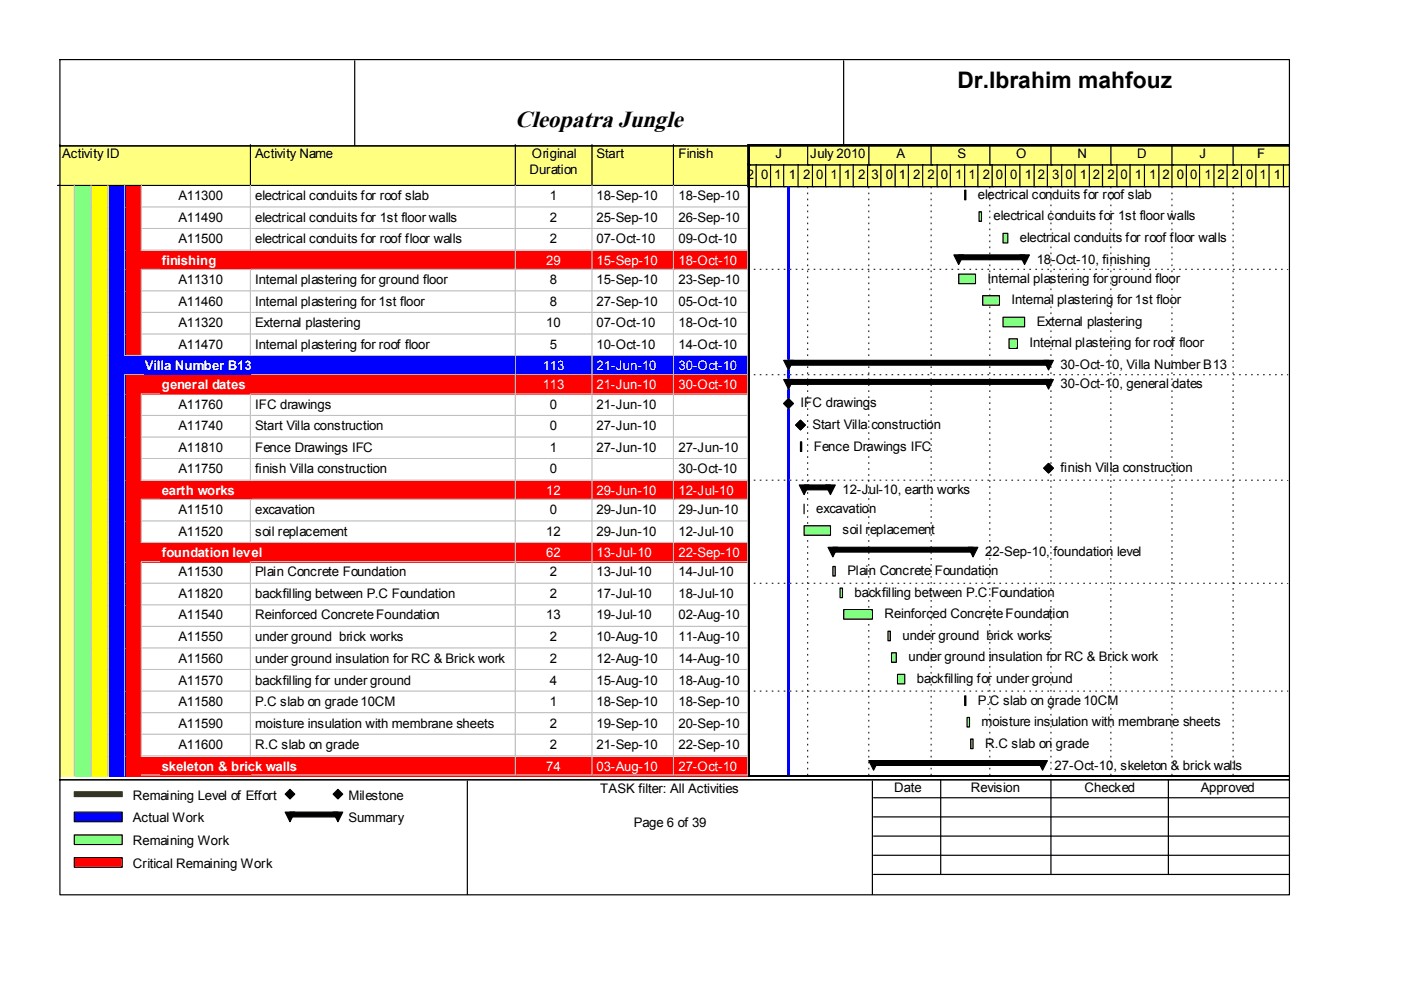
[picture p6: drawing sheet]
<svg xmlns="http://www.w3.org/2000/svg" width="297mm" height="210mm" viewBox="0 0 297 210" stroke-linecap="round" stroke-linejoin="round" font-family="sans-serif">
<defs><g id="words">
<text font-size="5" x="109.2" y="26.9">Cleopatra Jungle</text>
<text font-size="4.8" x="203" y="18.7">Dr.Ibrahim mahfouz</text>
<g font-size="2.8">
<text x="13.2" y="33.5">Activity ID</text>
<text x="54.1" y="33.5">Activity Name</text>
<text x="112.8" y="33.5">Original</text>
<text x="126.5" y="33.5">Start</text>
<text x="143.8" y="33.5">Finish</text>
<text x="164.4" y="33.5">J</text>
<text x="171.8" y="33.5">July 2010</text>
<text x="190.1" y="33.5">A</text>
<text x="203" y="33.5">S</text>
<text x="215.5" y="33.5">O</text>
<text x="228.4" y="33.5">N</text>
<text x="241.1" y="33.5">D</text>
<text x="254.3" y="33.5">J</text>
<text x="266.5" y="33.5">F</text>
<text x="112.3" y="36.8">Duration</text>
<text x="158.3" y="37.9">2</text>
<text x="161.4" y="37.9">0</text>
<text x="164.2" y="37.9">1</text>
<text x="167.2" y="37.9">1</text>
<text x="170.3" y="37.9">2</text>
<text x="173.1" y="37.9">0</text>
<text x="176.1" y="37.9">1</text>
<text x="178.9" y="37.9">1</text>
<text x="181.9" y="37.9">2</text>
<text x="184.7" y="37.9">3</text>
<text x="187.8" y="37.9">0</text>
<text x="190.6" y="37.9">1</text>
<text x="193.6" y="37.9">2</text>
<text x="196.7" y="37.9">2</text>
<text x="199.5" y="37.9">0</text>
<text x="202.5" y="37.9">1</text>
<text x="205.3" y="37.9">1</text>
<text x="208.4" y="37.9">2</text>
<text x="211.2" y="37.9">0</text>
<text x="214.2" y="37.9">0</text>
<text x="217.3" y="37.9">1</text>
<text x="220" y="37.9">2</text>
<text x="223.1" y="37.9">3</text>
<text x="225.9" y="37.9">0</text>
<text x="228.9" y="37.9">1</text>
<text x="231.7" y="37.9">2</text>
<text x="234.8" y="37.9">2</text>
<text x="237.6" y="37.9">0</text>
<text x="240.6" y="37.9">1</text>
<text x="243.7" y="37.9">1</text>
<text x="246.5" y="37.9">2</text>
<text x="249.5" y="37.9">0</text>
<text x="252.3" y="37.9">0</text>
<text x="255.4" y="37.9">1</text>
<text x="258.1" y="37.9">2</text>
<text x="261.2" y="37.9">2</text>
<text x="264.2" y="37.9">0</text>
<text x="267" y="37.9">1</text>
<text x="270.1" y="37.9">1</text>
<text x="37.8" y="42.4">A11300</text>
<text x="37.8" y="47">A11490</text>
<text x="54.1" y="42.4">electrical conduits for roof slab</text>
<text x="54.1" y="47">electrical conduits for 1st floor walls</text>
<text x="116.6" y="42.4">1</text>
<text x="116.6" y="47">2</text>
<text x="126.5" y="42.4">18-Sep-10</text>
<text x="126.5" y="47">25-Sep-10</text>
<text x="143.8" y="42.4">18-Sep-10</text>
<text x="143.8" y="47">26-Sep-10</text>
<text x="207.3" y="42.2">electrical conduits for roof slab</text>
<text x="210.7" y="46.8">electrical conduits for 1st floor walls</text>
<text x="37.8" y="51.6">A11500</text>
<text x="54.1" y="51.6">electrical conduits for roof floor walls</text>
<text x="116.6" y="51.6">2</text>
<text x="126.5" y="51.6">07-Oct-10</text>
<text x="143.8" y="51.6">09-Oct-10</text>
<text x="216.2" y="51.3">electrical conduits for roof floor walls</text>
<text x="209.4" y="60">Internal plastering for ground floor</text>
<text x="219.8" y="55.9">18-Oct-10, finishing</text>
<text x="37.8" y="60.2">A11310</text>
<text x="37.8" y="64.8">A11460</text>
<text x="54.1" y="60.2">Internal plastering for ground floor</text>
<text x="54.1" y="64.8">Internal plastering for 1st floor</text>
<text x="116.6" y="60.2">8</text>
<text x="116.6" y="64.8">8</text>
<text x="126.5" y="60.2">15-Sep-10</text>
<text x="126.5" y="64.8">27-Sep-10</text>
<text x="143.8" y="60.2">23-Sep-10</text>
<text x="143.8" y="64.8">05-Oct-10</text>
<text x="214.5" y="64.5">Internal plastering for 1st floor</text>
<text x="37.8" y="69.4">A11320</text>
<text x="54.1" y="69.4">External plastering</text>
<text x="115.8" y="69.4">10</text>
<text x="126.5" y="69.4">07-Oct-10</text>
<text x="143.8" y="69.4">18-Oct-10</text>
<text x="219.8" y="69.1">External plastering</text>
<text x="37.8" y="73.9">A11470</text>
<text x="54.1" y="73.9">Internal plastering for roof floor</text>
<text x="116.6" y="73.9">5</text>
<text x="126.5" y="73.9">10-Oct-10</text>
<text x="143.8" y="73.9">14-Oct-10</text>
<text x="218.3" y="73.7">Internal plastering for roof floor</text>
<text x="224.9" y="78.2">30-Oct-10, Villa Number B13</text>
<text x="224.9" y="82.3">30-Oct-10, general dates</text>
<text x="37.8" y="86.6">A11760</text>
<text x="54.1" y="86.6">IFC drawings</text>
<text x="116.6" y="86.6">0</text>
<text x="126.5" y="86.6">21-Jun-10</text>
<text x="169.8" y="86.4">IFC drawings</text>
<text x="37.8" y="91.2">A11740</text>
<text x="37.8" y="95.8">A11810</text>
<text x="54.1" y="91.2">Start Villa construction</text>
<text x="54.1" y="95.8">Fence Drawings IFC</text>
<text x="116.6" y="91.2">0</text>
<text x="116.6" y="95.8">1</text>
<text x="126.5" y="91.2">27-Jun-10</text>
<text x="126.5" y="95.8">27-Jun-10</text>
<text x="143.8" y="95.8">27-Jun-10</text>
<text x="172.3" y="90.9">Start Villa construction</text>
<text x="172.6" y="95.5">Fence Drawings IFC</text>
<text x="37.8" y="100.3">A11750</text>
<text x="54.1" y="100.3">finish Villa construction</text>
<text x="116.6" y="100.3">0</text>
<text x="143.8" y="100.3">30-Oct-10</text>
<text x="224.9" y="100.1">finish Villa construction</text>
<text x="178.6" y="104.7">12-Jul-10, earth works</text>
<text x="37.8" y="109">A11510</text>
<text x="37.8" y="113.6">A11520</text>
<text x="54.1" y="109">excavation</text>
<text x="54.1" y="113.6">soil replacement</text>
<text x="115.8" y="113.6">12</text>
<text x="116.6" y="109">0</text>
<text x="126.5" y="109">29-Jun-10</text>
<text x="126.5" y="113.6">29-Jun-10</text>
<text x="143.8" y="109">29-Jun-10</text>
<text x="143.8" y="113.6">12-Jul-10</text>
<text x="173.1" y="108.7">excavation</text>
<text x="178.6" y="113.3">soil replacement</text>
<text x="208.9" y="117.9">22-Sep-10, foundation level</text>
<text x="37.8" y="122.2">A11530</text>
<text x="54.1" y="122.2">Plain Concrete Foundation</text>
<text x="116.6" y="122.2">2</text>
<text x="126.5" y="122.2">13-Jul-10</text>
<text x="143.8" y="122.2">14-Jul-10</text>
<text x="179.7" y="121.9">Plain Concrete Foundation</text>
<text x="37.8" y="126.8">A11820</text>
<text x="37.8" y="131.3">A11540</text>
<text x="54.1" y="126.8">backfilling between P.C Foundation</text>
<text x="54.1" y="131.3">Reinforced Concrete Foundation</text>
<text x="115.8" y="131.3">13</text>
<text x="116.6" y="126.8">2</text>
<text x="126.5" y="126.8">17-Jul-10</text>
<text x="126.5" y="131.3">19-Jul-10</text>
<text x="143.8" y="126.8">18-Jul-10</text>
<text x="143.8" y="131.3">02-Aug-10</text>
<text x="181.2" y="126.5">backfilling between P.C Foundation</text>
<text x="187.5" y="131.1">Reinforced Concrete Foundation</text>
<text x="37.8" y="135.9">A11550</text>
<text x="54.1" y="135.9">under ground brick works</text>
<text x="116.6" y="135.9">2</text>
<text x="126.5" y="135.9">10-Aug-10</text>
<text x="143.8" y="135.9">11-Aug-10</text>
<text x="191.3" y="135.7">under ground brick works</text>
<text x="37.8" y="140.5">A11560</text>
<text x="54.1" y="140.5">under ground insulation for RC &amp; Brick work</text>
<text x="116.6" y="140.5">2</text>
<text x="126.5" y="140.5">12-Aug-10</text>
<text x="143.8" y="140.5">14-Aug-10</text>
<text x="192.6" y="140.2">under ground insulation for RC &amp; Brick work</text>
<text x="37.8" y="145.1">A11570</text>
<text x="37.8" y="149.7">A11580</text>
<text x="54.1" y="145.1">backfilling for under ground</text>
<text x="54.1" y="149.7">P.C slab on grade10CM</text>
<text x="116.6" y="145.1">4</text>
<text x="116.6" y="149.7">1</text>
<text x="126.5" y="145.1">15-Aug-10</text>
<text x="126.5" y="149.7">18-Sep-10</text>
<text x="143.8" y="145.1">18-Aug-10</text>
<text x="143.8" y="149.7">18-Sep-10</text>
<text x="194.4" y="144.9">backfilling for under ground</text>
<text x="207.3" y="149.5">P.C slab on grade10CM</text>
<text x="37.8" y="154.3">A11590</text>
<text x="54.1" y="154.3">moisture insulation with membrane sheets</text>
<text x="116.6" y="154.3">2</text>
<text x="126.5" y="154.3">19-Sep-10</text>
<text x="143.8" y="154.3">20-Sep-10</text>
<text x="208.1" y="154">moisture insulation with membrane sheets</text>
<text x="37.8" y="158.8">A11600</text>
<text x="54.1" y="158.8">R.C slab on grade</text>
<text x="116.6" y="158.8">2</text>
<text x="126.5" y="158.8">21-Sep-10</text>
<text x="143.8" y="158.8">22-Sep-10</text>
<text x="208.9" y="158.6">R.C slab on grade</text>
<text x="189.6" y="168">Date</text>
<text x="205.8" y="168">Revision</text>
<text x="223.6" y="163.2">27-Oct-10, skeleton &amp; brick walls</text>
<text x="230" y="168">Checked</text>
<text x="254.6" y="168">Approved</text>
<text x="28.2" y="169.5">Remaining Level of Effort</text>
<text x="73.9" y="169.5">Milestone</text>
<text x="127.3" y="168.2">TASK filter: All Activities</text>
<text x="28.2" y="174.3">Actual Work</text>
<text x="28.2" y="179.2">Remaining Work</text>
<text x="73.9" y="174.3">Summary</text>
<text x="134.4" y="175.3">Page 6 of 39</text>
<text x="28.2" y="184">Critical Remaining Work</text>
</g>
<g font-size="2.8" fill="#fff">
<text x="34.3" y="56.1">finishing</text>
<text x="115.8" y="56.1">29</text>
<text x="126.5" y="56.1">15-Sep-10</text>
<text x="143.8" y="56.1">18-Oct-10</text>
<text x="30.7" y="78.5">Villa Number B13</text>
<text x="34.3" y="82.6">general dates</text>
<text x="115.1" y="78.5">113</text>
<text x="115.1" y="82.6">113</text>
<text x="126.5" y="78.5">21-Jun-10</text>
<text x="126.5" y="82.6">21-Jun-10</text>
<text x="143.8" y="78.5">30-Oct-10</text>
<text x="143.8" y="82.6">30-Oct-10</text>
<text x="34.3" y="104.9">earth works</text>
<text x="115.8" y="104.9">12</text>
<text x="126.5" y="104.9">29-Jun-10</text>
<text x="143.8" y="104.9">12-Jul-10</text>
<text x="34.3" y="118.1">foundation level</text>
<text x="115.8" y="118.1">62</text>
<text x="126.5" y="118.1">13-Jul-10</text>
<text x="143.8" y="118.1">22-Sep-10</text>
<text x="34.3" y="163.4">skeleton &amp; brick walls</text>
<text x="115.8" y="163.4">74</text>
<text x="126.5" y="163.4">03-Aug-10</text>
<text x="143.8" y="163.4">27-Oct-10</text>
</g>
</g></defs>
<path d="M12.4 30.7h40.9v8.9h-40.9z" fill="#ffff80"/>
<path d="M53.1 30.7v8.6h-40.9" fill="none" stroke="#000" stroke-width=".25"/>
<path d="M53.3 30.7h56.2v8.9h-56.2z" fill="#ffff80"/>
<path d="M109.3 30.7v8.6h-56.2" fill="none" stroke="#000" stroke-width=".25"/>
<path d="M109.5 30.7h16.2v8.9h-16.2z" fill="#ffff80"/>
<path d="M125.5 30.7v8.6h-16.2" fill="none" stroke="#000" stroke-width=".25"/>
<path d="M125.7 30.7h17.3v8.9h-17.3z" fill="#ffff80"/>
<path d="M142.8 30.7v8.6h-17.3" fill="none" stroke="#000" stroke-width=".25"/>
<path d="M143 30.7h15.8v8.9h-15.8z" fill="#ffff80"/>
<path d="M158.5 30.7v8.6h-15.7" fill="none" stroke="#000" stroke-width=".25"/>
<path d="M12.4 39.6h3.6v4.5h-3.6z" fill="#ffff80"/>
<path d="M15.8 39.3v4.8" fill="none" stroke="#c0c0c0" stroke-width=".25"/>
<path d="M16 39.6h3.6v4.5h-3.6z" fill="#80ff80"/>
<path d="M19.3 39.3v4.8" fill="none" stroke="#c0c0c0" stroke-width=".25"/>
<path d="M19.6 39.6h3.5v4.5h-3.5z" fill="#ff0"/>
<path d="M22.9 39.3v4.8" fill="none" stroke="#c0c0c0" stroke-width=".25"/>
<path d="M23.1 39.6h3.6v4.5h-3.6z" fill="#00f"/>
<path d="M26.4 39.3v4.8" fill="none" stroke="#c0c0c0" stroke-width=".25"/>
<path d="M26.7 39.6h3.5v4.5h-3.5z" fill="#f00"/>
<path d="M30 39.3v4.8" fill="none" stroke="#c0c0c0" stroke-width=".25"/>
<path d="M30.2 39.6h23.1v4.5h-23.1z" fill="#fff"/>
<path d="M53.1 39.3v4.8M30 43.9h23.4" fill="none" stroke="#c0c0c0" stroke-width=".25"/>
<g fill="#fff">
<path d="M53.3 39.6h56.2v4.5h-56.2z"/>
<path d="M53.8 39.8h54.9v4.1h-54.9z"/>
</g>
<path d="M109.3 39.3v4.6h-55.9" fill="none" stroke="#c0c0c0" stroke-width=".25"/>
<g fill="#fff">
<path d="M109.5 39.6h16.2v4.5h-16.2z"/>
<path d="M110 39.8h15v4.1h-15z"/>
</g>
<path d="M125.5 39.3v4.6h-16" fill="none" stroke="#c0c0c0" stroke-width=".25"/>
<g fill="#fff">
<path d="M125.7 39.6h17.3v4.5h-17.3z"/>
<path d="M126.2 39.8h16v4.1h-16z"/>
</g>
<path d="M142.8 39.3v4.6h-17" fill="none" stroke="#c0c0c0" stroke-width=".25"/>
<g fill="#fff">
<path d="M143 39.6h15.8v4.5h-15.8z"/>
<path d="M143.5 39.8h14.6v4.1h-14.6z"/>
</g>
<path d="M158.5 39.3v4.6h-15.5" fill="none" stroke="#c0c0c0" stroke-width=".25"/>
<path d="M12.4 44.1h3.6v4.6h-3.6z" fill="#ffff80"/>
<path d="M15.8 43.9v4.8" fill="none" stroke="#c0c0c0" stroke-width=".25"/>
<path d="M16 44.1h3.6v4.6h-3.6z" fill="#80ff80"/>
<path d="M19.3 43.9v4.8" fill="none" stroke="#c0c0c0" stroke-width=".25"/>
<path d="M19.6 44.1h3.5v4.6h-3.5z" fill="#ff0"/>
<path d="M22.9 43.9v4.8" fill="none" stroke="#c0c0c0" stroke-width=".25"/>
<path d="M23.1 44.1h3.6v4.6h-3.6z" fill="#00f"/>
<path d="M26.4 43.9v4.8" fill="none" stroke="#c0c0c0" stroke-width=".25"/>
<path d="M26.7 44.1h3.5v4.6h-3.5z" fill="#f00"/>
<path d="M30 43.9v4.8" fill="none" stroke="#c0c0c0" stroke-width=".25"/>
<path d="M30.2 44.1h23.1v4.6h-23.1z" fill="#fff"/>
<path d="M30 48.5h23.4M53.1 43.9v4.8" fill="none" stroke="#c0c0c0" stroke-width=".25"/>
<g fill="#fff">
<path d="M53.3 44.1h56.2v4.6h-56.2z"/>
<path d="M53.8 44.4h54.9v4h-54.9z"/>
</g>
<path d="M109.3 43.9v4.6h-55.9" fill="none" stroke="#c0c0c0" stroke-width=".25"/>
<g fill="#fff">
<path d="M109.5 44.1h16.2v4.6h-16.2z"/>
<path d="M110 44.4h15v4h-15z"/>
</g>
<path d="M125.5 43.9v4.6h-16" fill="none" stroke="#c0c0c0" stroke-width=".25"/>
<g fill="#fff">
<path d="M125.7 44.1h17.3v4.6h-17.3z"/>
<path d="M126.2 44.4h16v4h-16z"/>
</g>
<path d="M142.8 43.9v4.6h-17" fill="none" stroke="#c0c0c0" stroke-width=".25"/>
<g fill="#fff">
<path d="M143 44.1h15.8v4.6h-15.8z"/>
<path d="M143.5 44.4h14.6v4h-14.6z"/>
</g>
<path d="M158.5 43.9v4.6h-15.5" fill="none" stroke="#c0c0c0" stroke-width=".25"/>
<path d="M12.4 48.7h3.6v4.6h-3.6z" fill="#ffff80"/>
<path d="M15.8 48.5v4.8" fill="none" stroke="#c0c0c0" stroke-width=".25"/>
<path d="M16 48.7h3.6v4.6h-3.6z" fill="#80ff80"/>
<path d="M19.3 48.5v4.8" fill="none" stroke="#c0c0c0" stroke-width=".25"/>
<path d="M19.6 48.7h3.5v4.6h-3.5z" fill="#ff0"/>
<path d="M22.9 48.5v4.8" fill="none" stroke="#c0c0c0" stroke-width=".25"/>
<path d="M23.1 48.7h3.6v4.6h-3.6z" fill="#00f"/>
<path d="M26.4 48.5v4.8" fill="none" stroke="#c0c0c0" stroke-width=".25"/>
<path d="M26.7 48.7h3.5v4.6h-3.5z" fill="#f00"/>
<path d="M30 48.5v4.8" fill="none" stroke="#c0c0c0" stroke-width=".25"/>
<path d="M30.2 48.7h23.1v4.6h-23.1z" fill="#fff"/>
<path d="M30 53h23.4M53.1 48.5v4.8" fill="none" stroke="#c0c0c0" stroke-width=".25"/>
<g fill="#fff">
<path d="M53.3 48.7h56.2v4.6h-56.2z"/>
<path d="M53.8 49h54.9v4h-54.9z"/>
</g>
<path d="M109.3 48.5v4.5h-55.9" fill="none" stroke="#c0c0c0" stroke-width=".25"/>
<g fill="#fff">
<path d="M109.5 48.7h16.2v4.6h-16.2z"/>
<path d="M110 49h15v4h-15z"/>
</g>
<path d="M125.5 48.5v4.5h-16" fill="none" stroke="#c0c0c0" stroke-width=".25"/>
<g fill="#fff">
<path d="M125.7 48.7h17.3v4.6h-17.3z"/>
<path d="M126.2 49h16v4h-16z"/>
</g>
<path d="M142.8 48.5v4.5h-17" fill="none" stroke="#c0c0c0" stroke-width=".25"/>
<g fill="#fff">
<path d="M143 48.7h15.8v4.6h-15.8z"/>
<path d="M143.5 49h14.6v4h-14.6z"/>
</g>
<path d="M158.5 48.5v4.5h-15.5" fill="none" stroke="#c0c0c0" stroke-width=".25"/>
<path d="M12.4 53.3h3.6v4h-3.6z" fill="#ffff80"/>
<path d="M15.8 53v4.3" fill="none" stroke="#c0c0c0" stroke-width=".25"/>
<path d="M16 53.3h3.6v4h-3.6z" fill="#80ff80"/>
<path d="M19.3 53v4.3" fill="none" stroke="#c0c0c0" stroke-width=".25"/>
<path d="M19.6 53.3h3.5v4h-3.5z" fill="#ff0"/>
<path d="M22.9 53v4.3" fill="none" stroke="#c0c0c0" stroke-width=".25"/>
<path d="M23.1 53.3h3.6v4h-3.6z" fill="#00f"/>
<path d="M26.4 53v4.3" fill="none" stroke="#c0c0c0" stroke-width=".25"/>
<path d="M26.7 53.3h26.6v4h-26.6z" fill="#f00"/>
<path d="M30 57.1h23.4" fill="none" stroke="#c0c0c0" stroke-width=".25"/>
<g fill="#f00">
<path d="M53.3 53.3h56.2v4h-56.2z"/>
<path d="M34 53.5h74.7v3.6h-74.7z"/>
</g>
<path d="M109.3 53v4.1h-55.9" fill="none" stroke="#c0c0c0" stroke-width=".25"/>
<g fill="#f00">
<path d="M109.5 53.3h16.2v4h-16.2z"/>
<path d="M110 53.5h15v3.6h-15z"/>
</g>
<path d="M125.5 53v4.1h-16" fill="none" stroke="#c0c0c0" stroke-width=".25"/>
<g fill="#f00">
<path d="M125.7 53.3h17.3v4h-17.3z"/>
<path d="M126.2 53.5h16v3.6h-16z"/>
</g>
<path d="M142.8 53v4.1h-17" fill="none" stroke="#c0c0c0" stroke-width=".25"/>
<g fill="#f00">
<path d="M143 53.3h15.8v4h-15.8z"/>
<path d="M143.5 53.5h14.6v3.6h-14.6z"/>
</g>
<path d="M158.5 53v4.1h-15.5" fill="none" stroke="#c0c0c0" stroke-width=".25"/>
<path d="M12.4 57.3h3.6v4.6h-3.6z" fill="#ffff80"/>
<path d="M15.8 57.1v4.8" fill="none" stroke="#c0c0c0" stroke-width=".25"/>
<path d="M16 57.3h3.6v4.6h-3.6z" fill="#80ff80"/>
<path d="M19.3 57.1v4.8" fill="none" stroke="#c0c0c0" stroke-width=".25"/>
<path d="M19.6 57.3h3.5v4.6h-3.5z" fill="#ff0"/>
<path d="M22.9 57.1v4.8" fill="none" stroke="#c0c0c0" stroke-width=".25"/>
<path d="M23.1 57.3h3.6v4.6h-3.6z" fill="#00f"/>
<path d="M26.4 57.1v4.8" fill="none" stroke="#c0c0c0" stroke-width=".25"/>
<path d="M26.7 57.3h3.5v4.6h-3.5z" fill="#f00"/>
<path d="M30 57.1v4.8" fill="none" stroke="#c0c0c0" stroke-width=".25"/>
<path d="M30.2 57.3h23.1v4.6h-23.1z" fill="#fff"/>
<path d="M53.1 57.1v4.8M30 61.7h23.4" fill="none" stroke="#c0c0c0" stroke-width=".25"/>
<g fill="#fff">
<path d="M53.3 57.3h56.2v4.6h-56.2z"/>
<path d="M53.8 57.6h54.9v4.1h-54.9z"/>
</g>
<path d="M109.3 57.1v4.6h-55.9" fill="none" stroke="#c0c0c0" stroke-width=".25"/>
<g fill="#fff">
<path d="M109.5 57.3h16.2v4.6h-16.2z"/>
<path d="M110 57.6h15v4.1h-15z"/>
</g>
<path d="M125.5 57.1v4.6h-16" fill="none" stroke="#c0c0c0" stroke-width=".25"/>
<g fill="#fff">
<path d="M125.7 57.3h17.3v4.6h-17.3z"/>
<path d="M126.2 57.6h16v4.1h-16z"/>
</g>
<path d="M142.8 57.1v4.6h-17" fill="none" stroke="#c0c0c0" stroke-width=".25"/>
<g fill="#fff">
<path d="M143 57.3h15.8v4.6h-15.8z"/>
<path d="M143.5 57.6h14.6v4.1h-14.6z"/>
</g>
<path d="M158.5 57.1v4.6h-15.5" fill="none" stroke="#c0c0c0" stroke-width=".25"/>
<path d="M12.4 61.9h3.6v4.6h-3.6z" fill="#ffff80"/>
<path d="M15.8 61.7v4.8" fill="none" stroke="#c0c0c0" stroke-width=".25"/>
<path d="M16 61.9h3.6v4.6h-3.6z" fill="#80ff80"/>
<path d="M19.3 61.7v4.8" fill="none" stroke="#c0c0c0" stroke-width=".25"/>
<path d="M19.6 61.9h3.5v4.6h-3.5z" fill="#ff0"/>
<path d="M22.9 61.7v4.8" fill="none" stroke="#c0c0c0" stroke-width=".25"/>
<path d="M23.1 61.9h3.6v4.6h-3.6z" fill="#00f"/>
<path d="M26.4 61.7v4.8" fill="none" stroke="#c0c0c0" stroke-width=".25"/>
<path d="M26.7 61.9h3.5v4.6h-3.5z" fill="#f00"/>
<path d="M30 61.7v4.8" fill="none" stroke="#c0c0c0" stroke-width=".25"/>
<path d="M30.2 61.9h23.1v4.6h-23.1z" fill="#fff"/>
<path d="M30 66.2h23.4M53.1 61.7v4.8" fill="none" stroke="#c0c0c0" stroke-width=".25"/>
<g fill="#fff">
<path d="M53.3 61.9h56.2v4.6h-56.2z"/>
<path d="M53.8 62.2h54.9v4h-54.9z"/>
</g>
<path d="M109.3 61.7v4.5h-55.9" fill="none" stroke="#c0c0c0" stroke-width=".25"/>
<g fill="#fff">
<path d="M109.5 61.9h16.2v4.6h-16.2z"/>
<path d="M110 62.2h15v4h-15z"/>
</g>
<path d="M125.5 61.7v4.5h-16" fill="none" stroke="#c0c0c0" stroke-width=".25"/>
<g fill="#fff">
<path d="M125.7 61.9h17.3v4.6h-17.3z"/>
<path d="M126.2 62.2h16v4h-16z"/>
</g>
<path d="M142.8 61.7v4.5h-17" fill="none" stroke="#c0c0c0" stroke-width=".25"/>
<g fill="#fff">
<path d="M143 61.9h15.8v4.6h-15.8z"/>
<path d="M143.5 62.2h14.6v4h-14.6z"/>
</g>
<path d="M158.5 61.7v4.5h-15.5" fill="none" stroke="#c0c0c0" stroke-width=".25"/>
<path d="M12.4 66.5h3.6v4.5h-3.6z" fill="#ffff80"/>
<path d="M15.8 66.2v4.9" fill="none" stroke="#c0c0c0" stroke-width=".25"/>
<path d="M16 66.5h3.6v4.5h-3.6z" fill="#80ff80"/>
<path d="M19.3 66.2v4.9" fill="none" stroke="#c0c0c0" stroke-width=".25"/>
<path d="M19.6 66.5h3.5v4.5h-3.5z" fill="#ff0"/>
<path d="M22.9 66.2v4.9" fill="none" stroke="#c0c0c0" stroke-width=".25"/>
<path d="M23.1 66.5h3.6v4.5h-3.6z" fill="#00f"/>
<path d="M26.4 66.2v4.9" fill="none" stroke="#c0c0c0" stroke-width=".25"/>
<path d="M26.7 66.5h3.5v4.5h-3.5z" fill="#f00"/>
<path d="M30 66.2v4.9" fill="none" stroke="#c0c0c0" stroke-width=".25"/>
<path d="M30.2 66.5h23.1v4.5h-23.1z" fill="#fff"/>
<path d="M30 70.8h23.4M53.1 66.2v4.9" fill="none" stroke="#c0c0c0" stroke-width=".25"/>
<g fill="#fff">
<path d="M53.3 66.5h56.2v4.5h-56.2z"/>
<path d="M53.8 66.7h54.9v4.1h-54.9z"/>
</g>
<path d="M109.3 66.2v4.6h-55.9" fill="none" stroke="#c0c0c0" stroke-width=".25"/>
<g fill="#fff">
<path d="M109.5 66.5h16.2v4.5h-16.2z"/>
<path d="M110 66.7h15v4.1h-15z"/>
</g>
<path d="M125.5 66.2v4.6h-16" fill="none" stroke="#c0c0c0" stroke-width=".25"/>
<g fill="#fff">
<path d="M125.7 66.5h17.3v4.5h-17.3z"/>
<path d="M126.2 66.7h16v4.1h-16z"/>
</g>
<path d="M142.8 66.2v4.6h-17" fill="none" stroke="#c0c0c0" stroke-width=".25"/>
<g fill="#fff">
<path d="M143 66.5h15.8v4.5h-15.8z"/>
<path d="M143.5 66.7h14.6v4.1h-14.6z"/>
</g>
<path d="M158.5 66.2v4.6h-15.5" fill="none" stroke="#c0c0c0" stroke-width=".25"/>
<path d="M12.4 71h3.6v4.6h-3.6z" fill="#ffff80"/>
<path d="M15.8 70.8v4.8" fill="none" stroke="#c0c0c0" stroke-width=".25"/>
<path d="M16 71h3.6v4.6h-3.6z" fill="#80ff80"/>
<path d="M19.3 70.8v4.8" fill="none" stroke="#c0c0c0" stroke-width=".25"/>
<path d="M19.6 71h3.5v4.6h-3.5z" fill="#ff0"/>
<path d="M22.9 70.8v4.8" fill="none" stroke="#c0c0c0" stroke-width=".25"/>
<path d="M23.1 71h3.6v4.6h-3.6z" fill="#00f"/>
<path d="M26.4 70.8v4.8" fill="none" stroke="#c0c0c0" stroke-width=".25"/>
<path d="M26.7 71h3.5v4.6h-3.5z" fill="#f00"/>
<path d="M26.4 75.4h3.8M30 70.8v4.8" fill="none" stroke="#c0c0c0" stroke-width=".25"/>
<path d="M30.2 71h23.1v4.6h-23.1z" fill="#fff"/>
<path d="M30 75.4h23.4M53.1 70.8v4.8" fill="none" stroke="#c0c0c0" stroke-width=".25"/>
<g fill="#fff">
<path d="M53.3 71h56.2v4.6h-56.2z"/>
<path d="M53.8 71.3h54.9v4.1h-54.9z"/>
</g>
<path d="M109.3 70.8v4.6h-55.9" fill="none" stroke="#c0c0c0" stroke-width=".25"/>
<g fill="#fff">
<path d="M109.5 71h16.2v4.6h-16.2z"/>
<path d="M110 71.3h15v4.1h-15z"/>
</g>
<path d="M125.5 70.8v4.6h-16" fill="none" stroke="#c0c0c0" stroke-width=".25"/>
<g fill="#fff">
<path d="M125.7 71h17.3v4.6h-17.3z"/>
<path d="M126.2 71.3h16v4.1h-16z"/>
</g>
<path d="M142.8 70.8v4.6h-17" fill="none" stroke="#c0c0c0" stroke-width=".25"/>
<g fill="#fff">
<path d="M143 71h15.8v4.6h-15.8z"/>
<path d="M143.5 71.3h14.6v4.1h-14.6z"/>
</g>
<path d="M158.5 70.8v4.6h-15.5" fill="none" stroke="#c0c0c0" stroke-width=".25"/>
<path d="M12.4 75.6h3.6v4.1h-3.6z" fill="#ffff80"/>
<path d="M15.8 75.4v4.3" fill="none" stroke="#c0c0c0" stroke-width=".25"/>
<path d="M16 75.6h3.6v4.1h-3.6z" fill="#80ff80"/>
<path d="M19.3 75.4v4.3" fill="none" stroke="#c0c0c0" stroke-width=".25"/>
<path d="M19.6 75.6h3.5v4.1h-3.5z" fill="#ff0"/>
<path d="M22.9 75.4v4.3" fill="none" stroke="#c0c0c0" stroke-width=".25"/>
<path d="M23.1 75.6h30.2v4.1h-30.2z" fill="#00f"/>
<path d="M26.4 79.5h27" fill="none" stroke="#c0c0c0" stroke-width=".25"/>
<g fill="#00f">
<path d="M53.3 75.6h56.2v4.1h-56.2z"/>
<path d="M30.5 75.9h78.2v3.5h-78.2z"/>
</g>
<path d="M109.3 75.4v4.1h-55.9" fill="none" stroke="#c0c0c0" stroke-width=".25"/>
<g fill="#00f">
<path d="M109.5 75.6h16.2v4.1h-16.2z"/>
<path d="M110 75.9h15v3.5h-15z"/>
</g>
<path d="M125.5 75.4v4.1h-16" fill="none" stroke="#c0c0c0" stroke-width=".25"/>
<g fill="#00f">
<path d="M125.7 75.6h17.3v4.1h-17.3z"/>
<path d="M126.2 75.9h16v3.5h-16z"/>
</g>
<path d="M142.8 75.4v4.1h-17" fill="none" stroke="#c0c0c0" stroke-width=".25"/>
<g fill="#00f">
<path d="M143 75.6h15.8v4.1h-15.8z"/>
<path d="M143.5 75.9h14.6v3.5h-14.6z"/>
</g>
<path d="M158.5 75.4v4.1h-15.5" fill="none" stroke="#c0c0c0" stroke-width=".25"/>
<path d="M12.4 79.7h3.6v4h-3.6z" fill="#ffff80"/>
<path d="M15.8 79.5v4.3" fill="none" stroke="#c0c0c0" stroke-width=".25"/>
<path d="M16 79.7h3.6v4h-3.6z" fill="#80ff80"/>
<path d="M19.3 79.5v4.3" fill="none" stroke="#c0c0c0" stroke-width=".25"/>
<path d="M19.6 79.7h3.5v4h-3.5z" fill="#ff0"/>
<path d="M22.9 79.5v4.3" fill="none" stroke="#c0c0c0" stroke-width=".25"/>
<path d="M23.1 79.7h3.6v4h-3.6z" fill="#00f"/>
<path d="M26.4 79.5v4.3" fill="none" stroke="#c0c0c0" stroke-width=".25"/>
<path d="M26.7 79.7h26.6v4h-26.6z" fill="#f00"/>
<path d="M30 83.5h23.4" fill="none" stroke="#c0c0c0" stroke-width=".25"/>
<g fill="#f00">
<path d="M53.3 79.7h56.2v4h-56.2z"/>
<path d="M34 79.9h74.7v3.6h-74.7z"/>
</g>
<path d="M109.3 79.5v4h-55.9" fill="none" stroke="#c0c0c0" stroke-width=".25"/>
<g fill="#f00">
<path d="M109.5 79.7h16.2v4h-16.2z"/>
<path d="M110 79.9h15v3.6h-15z"/>
</g>
<path d="M125.5 79.5v4h-16" fill="none" stroke="#c0c0c0" stroke-width=".25"/>
<g fill="#f00">
<path d="M125.7 79.7h17.3v4h-17.3z"/>
<path d="M126.2 79.9h16v3.6h-16z"/>
</g>
<path d="M142.8 79.5v4h-17" fill="none" stroke="#c0c0c0" stroke-width=".25"/>
<g fill="#f00">
<path d="M143 79.7h15.8v4h-15.8z"/>
<path d="M143.5 79.9h14.6v3.6h-14.6z"/>
</g>
<path d="M158.5 79.5v4h-15.5" fill="none" stroke="#c0c0c0" stroke-width=".25"/>
<path d="M12.4 83.7h3.6v4.6h-3.6z" fill="#ffff80"/>
<path d="M15.8 83.5v4.8" fill="none" stroke="#c0c0c0" stroke-width=".25"/>
<path d="M16 83.7h3.6v4.6h-3.6z" fill="#80ff80"/>
<path d="M19.3 83.5v4.8" fill="none" stroke="#c0c0c0" stroke-width=".25"/>
<path d="M19.6 83.7h3.5v4.6h-3.5z" fill="#ff0"/>
<path d="M22.9 83.5v4.8" fill="none" stroke="#c0c0c0" stroke-width=".25"/>
<path d="M23.1 83.7h3.6v4.6h-3.6z" fill="#00f"/>
<path d="M26.4 83.5v4.8" fill="none" stroke="#c0c0c0" stroke-width=".25"/>
<path d="M26.7 83.7h3.5v4.6h-3.5z" fill="#f00"/>
<path d="M30 83.5v4.8" fill="none" stroke="#c0c0c0" stroke-width=".25"/>
<path d="M30.2 83.7h23.1v4.6h-23.1z" fill="#fff"/>
<path d="M30 88.1h23.4M53.1 83.5v4.8" fill="none" stroke="#c0c0c0" stroke-width=".25"/>
<g fill="#fff">
<path d="M53.3 83.7h56.2v4.6h-56.2z"/>
<path d="M53.8 84h54.9v4.1h-54.9z"/>
</g>
<path d="M109.3 83.5v4.6h-55.9" fill="none" stroke="#c0c0c0" stroke-width=".25"/>
<g fill="#fff">
<path d="M109.5 83.7h16.2v4.6h-16.2z"/>
<path d="M110 84h15v4.1h-15z"/>
</g>
<path d="M125.5 83.5v4.6h-16" fill="none" stroke="#c0c0c0" stroke-width=".25"/>
<g fill="#fff">
<path d="M125.7 83.7h17.3v4.6h-17.3z"/>
<path d="M126.2 84h16v4.1h-16z"/>
</g>
<path d="M142.8 83.5v4.6h-17" fill="none" stroke="#c0c0c0" stroke-width=".25"/>
<path d="M143 83.7h15.8v4.6h-15.8z" fill="#fff"/>
<path d="M158.5 83.5v4.6h-15.5" fill="none" stroke="#c0c0c0" stroke-width=".25"/>
<path d="M12.4 88.3h3.6v4.6h-3.6z" fill="#ffff80"/>
<path d="M15.8 88.1v4.8" fill="none" stroke="#c0c0c0" stroke-width=".25"/>
<path d="M16 88.3h3.6v4.6h-3.6z" fill="#80ff80"/>
<path d="M19.3 88.1v4.8" fill="none" stroke="#c0c0c0" stroke-width=".25"/>
<path d="M19.6 88.3h3.5v4.6h-3.5z" fill="#ff0"/>
<path d="M22.9 88.1v4.8" fill="none" stroke="#c0c0c0" stroke-width=".25"/>
<path d="M23.1 88.3h3.6v4.6h-3.6z" fill="#00f"/>
<path d="M26.4 88.1v4.8" fill="none" stroke="#c0c0c0" stroke-width=".25"/>
<path d="M26.7 88.3h3.5v4.6h-3.5z" fill="#f00"/>
<path d="M30 88.1v4.8" fill="none" stroke="#c0c0c0" stroke-width=".25"/>
<path d="M30.2 88.3h23.1v4.6h-23.1z" fill="#fff"/>
<path d="M30 92.7h23.4M53.1 88.1v4.8" fill="none" stroke="#c0c0c0" stroke-width=".25"/>
<g fill="#fff">
<path d="M53.3 88.3h56.2v4.6h-56.2z"/>
<path d="M53.8 88.6h54.9v4h-54.9z"/>
</g>
<path d="M109.3 88.1v4.6h-55.9" fill="none" stroke="#c0c0c0" stroke-width=".25"/>
<g fill="#fff">
<path d="M109.5 88.3h16.2v4.6h-16.2z"/>
<path d="M110 88.6h15v4h-15z"/>
</g>
<path d="M125.5 88.1v4.6h-16" fill="none" stroke="#c0c0c0" stroke-width=".25"/>
<g fill="#fff">
<path d="M125.7 88.3h17.3v4.6h-17.3z"/>
<path d="M126.2 88.6h16v4h-16z"/>
</g>
<path d="M142.8 88.1v4.6h-17" fill="none" stroke="#c0c0c0" stroke-width=".25"/>
<path d="M143 88.3h15.8v4.6h-15.8z" fill="#fff"/>
<path d="M158.5 88.1v4.6h-15.5" fill="none" stroke="#c0c0c0" stroke-width=".25"/>
<path d="M12.4 92.9h3.6v4.6h-3.6z" fill="#ffff80"/>
<path d="M15.8 92.7v4.8" fill="none" stroke="#c0c0c0" stroke-width=".25"/>
<path d="M16 92.9h3.6v4.6h-3.6z" fill="#80ff80"/>
<path d="M19.3 92.7v4.8" fill="none" stroke="#c0c0c0" stroke-width=".25"/>
<path d="M19.6 92.9h3.5v4.6h-3.5z" fill="#ff0"/>
<path d="M22.9 92.7v4.8" fill="none" stroke="#c0c0c0" stroke-width=".25"/>
<path d="M23.1 92.9h3.6v4.6h-3.6z" fill="#00f"/>
<path d="M26.4 92.7v4.8" fill="none" stroke="#c0c0c0" stroke-width=".25"/>
<path d="M26.7 92.9h3.5v4.6h-3.5z" fill="#f00"/>
<path d="M30 92.7v4.8" fill="none" stroke="#c0c0c0" stroke-width=".25"/>
<path d="M30.2 92.9h23.1v4.6h-23.1z" fill="#fff"/>
<path d="M30 97.2h23.4M53.1 92.7v4.8" fill="none" stroke="#c0c0c0" stroke-width=".25"/>
<g fill="#fff">
<path d="M53.3 92.9h56.2v4.6h-56.2z"/>
<path d="M53.8 93.1h54.9v4.1h-54.9z"/>
</g>
<path d="M109.3 92.7v4.5h-55.9" fill="none" stroke="#c0c0c0" stroke-width=".25"/>
<g fill="#fff">
<path d="M109.5 92.9h16.2v4.6h-16.2z"/>
<path d="M110 93.1h15v4.1h-15z"/>
</g>
<path d="M125.5 92.7v4.5h-16" fill="none" stroke="#c0c0c0" stroke-width=".25"/>
<g fill="#fff">
<path d="M125.7 92.9h17.3v4.6h-17.3z"/>
<path d="M126.2 93.1h16v4.1h-16z"/>
</g>
<path d="M142.8 92.7v4.5h-17" fill="none" stroke="#c0c0c0" stroke-width=".25"/>
<g fill="#fff">
<path d="M143 92.9h15.8v4.6h-15.8z"/>
<path d="M143.5 93.1h14.6v4.1h-14.6z"/>
</g>
<path d="M158.5 92.7v4.5h-15.5" fill="none" stroke="#c0c0c0" stroke-width=".25"/>
<path d="M12.4 97.5h3.6v4.5h-3.6z" fill="#ffff80"/>
<path d="M15.8 97.2v4.9" fill="none" stroke="#c0c0c0" stroke-width=".25"/>
<path d="M16 97.5h3.6v4.5h-3.6z" fill="#80ff80"/>
<path d="M19.3 97.2v4.9" fill="none" stroke="#c0c0c0" stroke-width=".25"/>
<path d="M19.6 97.5h3.5v4.5h-3.5z" fill="#ff0"/>
<path d="M22.9 97.2v4.9" fill="none" stroke="#c0c0c0" stroke-width=".25"/>
<path d="M23.1 97.5h3.6v4.5h-3.6z" fill="#00f"/>
<path d="M26.4 97.2v4.9" fill="none" stroke="#c0c0c0" stroke-width=".25"/>
<path d="M26.7 97.5h3.5v4.5h-3.5z" fill="#f00"/>
<path d="M30 97.2v4.9" fill="none" stroke="#c0c0c0" stroke-width=".25"/>
<path d="M30.2 97.5h23.1v4.5h-23.1z" fill="#fff"/>
<path d="M53.1 97.2v4.9M30 101.8h23.4" fill="none" stroke="#c0c0c0" stroke-width=".25"/>
<g fill="#fff">
<path d="M53.3 97.5h56.2v4.5h-56.2z"/>
<path d="M53.8 97.7h54.9v4.1h-54.9z"/>
</g>
<path d="M109.3 97.2v4.6h-55.9" fill="none" stroke="#c0c0c0" stroke-width=".25"/>
<g fill="#fff">
<path d="M109.5 97.5h16.2v4.5h-16.2z"/>
<path d="M110 97.7h15v4.1h-15z"/>
</g>
<path d="M125.5 97.2v4.6h-16" fill="none" stroke="#c0c0c0" stroke-width=".25"/>
<path d="M125.7 97.5h17.3v4.5h-17.3z" fill="#fff"/>
<path d="M142.8 97.2v4.6h-17" fill="none" stroke="#c0c0c0" stroke-width=".25"/>
<g fill="#fff">
<path d="M143 97.5h15.8v4.5h-15.8z"/>
<path d="M143.5 97.7h14.6v4.1h-14.6z"/>
</g>
<path d="M158.5 97.2v4.6h-15.5" fill="none" stroke="#c0c0c0" stroke-width=".25"/>
<path d="M12.4 102h3.6v4.1h-3.6z" fill="#ffff80"/>
<path d="M15.8 101.8v4.3" fill="none" stroke="#c0c0c0" stroke-width=".25"/>
<path d="M16 102h3.6v4.1h-3.6z" fill="#80ff80"/>
<path d="M19.3 101.8v4.3" fill="none" stroke="#c0c0c0" stroke-width=".25"/>
<path d="M19.6 102h3.5v4.1h-3.5z" fill="#ff0"/>
<path d="M22.9 101.8v4.3" fill="none" stroke="#c0c0c0" stroke-width=".25"/>
<path d="M23.1 102h3.6v4.1h-3.6z" fill="#00f"/>
<path d="M26.4 101.8v4.3" fill="none" stroke="#c0c0c0" stroke-width=".25"/>
<path d="M26.7 102h26.6v4.1h-26.6z" fill="#f00"/>
<path d="M30 105.9h23.4" fill="none" stroke="#c0c0c0" stroke-width=".25"/>
<g fill="#f00">
<path d="M53.3 102h56.2v4.1h-56.2z"/>
<path d="M34 102.3h74.7v3.5h-74.7z"/>
</g>
<path d="M109.3 101.8v4.1h-55.9" fill="none" stroke="#c0c0c0" stroke-width=".25"/>
<g fill="#f00">
<path d="M109.5 102h16.2v4.1h-16.2z"/>
<path d="M110 102.3h15v3.5h-15z"/>
</g>
<path d="M125.5 101.8v4.1h-16" fill="none" stroke="#c0c0c0" stroke-width=".25"/>
<g fill="#f00">
<path d="M125.7 102h17.3v4.1h-17.3z"/>
<path d="M126.2 102.3h16v3.5h-16z"/>
</g>
<path d="M142.8 101.8v4.1h-17" fill="none" stroke="#c0c0c0" stroke-width=".25"/>
<g fill="#f00">
<path d="M143 102h15.8v4.1h-15.8z"/>
<path d="M143.5 102.3h14.6v3.5h-14.6z"/>
</g>
<path d="M158.5 101.8v4.1h-15.5" fill="none" stroke="#c0c0c0" stroke-width=".25"/>
<path d="M12.4 106.1h3.6v4.6h-3.6z" fill="#ffff80"/>
<path d="M15.8 105.9v4.8" fill="none" stroke="#c0c0c0" stroke-width=".25"/>
<path d="M16 106.1h3.6v4.6h-3.6z" fill="#80ff80"/>
<path d="M19.3 105.9v4.8" fill="none" stroke="#c0c0c0" stroke-width=".25"/>
<path d="M19.6 106.1h3.5v4.6h-3.5z" fill="#ff0"/>
<path d="M22.9 105.9v4.8" fill="none" stroke="#c0c0c0" stroke-width=".25"/>
<path d="M23.1 106.1h3.6v4.6h-3.6z" fill="#00f"/>
<path d="M26.4 105.9v4.8" fill="none" stroke="#c0c0c0" stroke-width=".25"/>
<path d="M26.7 106.1h3.5v4.6h-3.5z" fill="#f00"/>
<path d="M30 105.9v4.8" fill="none" stroke="#c0c0c0" stroke-width=".25"/>
<path d="M30.2 106.1h23.1v4.6h-23.1z" fill="#fff"/>
<path d="M30 110.5h23.4M53.1 105.9v4.8" fill="none" stroke="#c0c0c0" stroke-width=".25"/>
<g fill="#fff">
<path d="M53.3 106.1h56.2v4.6h-56.2z"/>
<path d="M53.8 106.4h54.9v4h-54.9z"/>
</g>
<path d="M109.3 105.9v4.6h-55.9" fill="none" stroke="#c0c0c0" stroke-width=".25"/>
<g fill="#fff">
<path d="M109.5 106.1h16.2v4.6h-16.2z"/>
<path d="M110 106.4h15v4h-15z"/>
</g>
<path d="M125.5 105.9v4.6h-16" fill="none" stroke="#c0c0c0" stroke-width=".25"/>
<g fill="#fff">
<path d="M125.7 106.1h17.3v4.6h-17.3z"/>
<path d="M126.2 106.4h16v4h-16z"/>
</g>
<path d="M142.8 105.9v4.6h-17" fill="none" stroke="#c0c0c0" stroke-width=".25"/>
<g fill="#fff">
<path d="M143 106.1h15.8v4.6h-15.8z"/>
<path d="M143.5 106.4h14.6v4h-14.6z"/>
</g>
<path d="M158.5 105.9v4.6h-15.5" fill="none" stroke="#c0c0c0" stroke-width=".25"/>
<path d="M12.4 110.7h3.6v4.5h-3.6z" fill="#ffff80"/>
<path d="M15.8 110.5v4.8" fill="none" stroke="#c0c0c0" stroke-width=".25"/>
<path d="M16 110.7h3.6v4.5h-3.6z" fill="#80ff80"/>
<path d="M19.3 110.5v4.8" fill="none" stroke="#c0c0c0" stroke-width=".25"/>
<path d="M19.6 110.7h3.5v4.5h-3.5z" fill="#ff0"/>
<path d="M22.9 110.5v4.8" fill="none" stroke="#c0c0c0" stroke-width=".25"/>
<path d="M23.1 110.7h3.6v4.5h-3.6z" fill="#00f"/>
<path d="M26.4 110.5v4.8" fill="none" stroke="#c0c0c0" stroke-width=".25"/>
<path d="M26.7 110.7h3.5v4.5h-3.5z" fill="#f00"/>
<path d="M30 110.5v4.8" fill="none" stroke="#c0c0c0" stroke-width=".25"/>
<path d="M30.2 110.7h23.1v4.5h-23.1z" fill="#fff"/>
<path d="M30 115h23.4M53.1 110.5v4.8" fill="none" stroke="#c0c0c0" stroke-width=".25"/>
<g fill="#fff">
<path d="M53.3 110.7h56.2v4.5h-56.2z"/>
<path d="M53.8 110.9h54.9v4.1h-54.9z"/>
</g>
<path d="M109.3 110.5v4.5h-55.9" fill="none" stroke="#c0c0c0" stroke-width=".25"/>
<g fill="#fff">
<path d="M109.5 110.7h16.2v4.5h-16.2z"/>
<path d="M110 110.9h15v4.1h-15z"/>
</g>
<path d="M125.5 110.5v4.5h-16" fill="none" stroke="#c0c0c0" stroke-width=".25"/>
<g fill="#fff">
<path d="M125.7 110.7h17.3v4.5h-17.3z"/>
<path d="M126.2 110.9h16v4.1h-16z"/>
</g>
<path d="M142.8 110.5v4.5h-17" fill="none" stroke="#c0c0c0" stroke-width=".25"/>
<g fill="#fff">
<path d="M143 110.7h15.8v4.5h-15.8z"/>
<path d="M143.5 110.9h14.6v4.1h-14.6z"/>
</g>
<path d="M158.5 110.5v4.5h-15.5" fill="none" stroke="#c0c0c0" stroke-width=".25"/>
<path d="M12.4 115.2h3.6v4.1h-3.6z" fill="#ffff80"/>
<path d="M15.8 115v4.3" fill="none" stroke="#c0c0c0" stroke-width=".25"/>
<path d="M16 115.2h3.6v4.1h-3.6z" fill="#80ff80"/>
<path d="M19.3 115v4.3" fill="none" stroke="#c0c0c0" stroke-width=".25"/>
<path d="M19.6 115.2h3.5v4.1h-3.5z" fill="#ff0"/>
<path d="M22.9 115v4.3" fill="none" stroke="#c0c0c0" stroke-width=".25"/>
<path d="M23.1 115.2h3.6v4.1h-3.6z" fill="#00f"/>
<path d="M26.4 115v4.3" fill="none" stroke="#c0c0c0" stroke-width=".25"/>
<path d="M26.7 115.2h26.6v4.1h-26.6z" fill="#f00"/>
<path d="M30 119.1h23.4" fill="none" stroke="#c0c0c0" stroke-width=".25"/>
<g fill="#f00">
<path d="M53.3 115.2h56.2v4.1h-56.2z"/>
<path d="M34 115.5h74.7v3.6h-74.7z"/>
</g>
<path d="M109.3 115v4.1h-55.9" fill="none" stroke="#c0c0c0" stroke-width=".25"/>
<g fill="#f00">
<path d="M109.5 115.2h16.2v4.1h-16.2z"/>
<path d="M110 115.5h15v3.6h-15z"/>
</g>
<path d="M125.5 115v4.1h-16" fill="none" stroke="#c0c0c0" stroke-width=".25"/>
<g fill="#f00">
<path d="M125.7 115.2h17.3v4.1h-17.3z"/>
<path d="M126.2 115.5h16v3.6h-16z"/>
</g>
<path d="M142.8 115v4.1h-17" fill="none" stroke="#c0c0c0" stroke-width=".25"/>
<g fill="#f00">
<path d="M143 115.2h15.8v4.1h-15.8z"/>
<path d="M143.5 115.5h14.6v3.6h-14.6z"/>
</g>
<path d="M158.5 115v4.1h-15.5" fill="none" stroke="#c0c0c0" stroke-width=".25"/>
<path d="M12.4 119.3h3.6v4.6h-3.6z" fill="#ffff80"/>
<path d="M15.8 119.1v4.8" fill="none" stroke="#c0c0c0" stroke-width=".25"/>
<path d="M16 119.3h3.6v4.6h-3.6z" fill="#80ff80"/>
<path d="M19.3 119.1v4.8" fill="none" stroke="#c0c0c0" stroke-width=".25"/>
<path d="M19.6 119.3h3.5v4.6h-3.5z" fill="#ff0"/>
<path d="M22.9 119.1v4.8" fill="none" stroke="#c0c0c0" stroke-width=".25"/>
<path d="M23.1 119.3h3.6v4.6h-3.6z" fill="#00f"/>
<path d="M26.4 119.1v4.8" fill="none" stroke="#c0c0c0" stroke-width=".25"/>
<path d="M26.7 119.3h3.5v4.6h-3.5z" fill="#f00"/>
<path d="M30 119.1v4.8" fill="none" stroke="#c0c0c0" stroke-width=".25"/>
<path d="M30.2 119.3h23.1v4.6h-23.1z" fill="#fff"/>
<path d="M53.1 119.1v4.8M30 123.7h23.4" fill="none" stroke="#c0c0c0" stroke-width=".25"/>
<g fill="#fff">
<path d="M53.3 119.3h56.2v4.6h-56.2z"/>
<path d="M53.8 119.6h54.9v4h-54.9z"/>
</g>
<path d="M109.3 119.1v4.6h-55.9" fill="none" stroke="#c0c0c0" stroke-width=".25"/>
<g fill="#fff">
<path d="M109.5 119.3h16.2v4.6h-16.2z"/>
<path d="M110 119.6h15v4h-15z"/>
</g>
<path d="M125.5 119.1v4.6h-16" fill="none" stroke="#c0c0c0" stroke-width=".25"/>
<g fill="#fff">
<path d="M125.7 119.3h17.3v4.6h-17.3z"/>
<path d="M126.2 119.6h16v4h-16z"/>
</g>
<path d="M142.8 119.1v4.6h-17" fill="none" stroke="#c0c0c0" stroke-width=".25"/>
<g fill="#fff">
<path d="M143 119.3h15.8v4.6h-15.8z"/>
<path d="M143.5 119.6h14.6v4h-14.6z"/>
</g>
<path d="M158.5 119.1v4.6h-15.5" fill="none" stroke="#c0c0c0" stroke-width=".25"/>
<path d="M12.4 123.9h3.6v4.6h-3.6z" fill="#ffff80"/>
<path d="M15.8 123.7v4.8" fill="none" stroke="#c0c0c0" stroke-width=".25"/>
<path d="M16 123.9h3.6v4.6h-3.6z" fill="#80ff80"/>
<path d="M19.3 123.7v4.8" fill="none" stroke="#c0c0c0" stroke-width=".25"/>
<path d="M19.6 123.9h3.5v4.6h-3.5z" fill="#ff0"/>
<path d="M22.9 123.7v4.8" fill="none" stroke="#c0c0c0" stroke-width=".25"/>
<path d="M23.1 123.9h3.6v4.6h-3.6z" fill="#00f"/>
<path d="M26.4 123.7v4.8" fill="none" stroke="#c0c0c0" stroke-width=".25"/>
<path d="M26.7 123.9h3.5v4.6h-3.5z" fill="#f00"/>
<path d="M30 123.7v4.8" fill="none" stroke="#c0c0c0" stroke-width=".25"/>
<path d="M30.2 123.9h23.1v4.6h-23.1z" fill="#fff"/>
<path d="M30 128.2h23.4M53.1 123.7v4.8" fill="none" stroke="#c0c0c0" stroke-width=".25"/>
<g fill="#fff">
<path d="M53.3 123.9h56.2v4.6h-56.2z"/>
<path d="M53.8 124.1h54.9v4.1h-54.9z"/>
</g>
<path d="M109.3 123.7v4.5h-55.9" fill="none" stroke="#c0c0c0" stroke-width=".25"/>
<g fill="#fff">
<path d="M109.5 123.9h16.2v4.6h-16.2z"/>
<path d="M110 124.1h15v4.1h-15z"/>
</g>
<path d="M125.5 123.7v4.5h-16" fill="none" stroke="#c0c0c0" stroke-width=".25"/>
<g fill="#fff">
<path d="M125.7 123.9h17.3v4.6h-17.3z"/>
<path d="M126.2 124.1h16v4.1h-16z"/>
</g>
<path d="M142.8 123.7v4.5h-17" fill="none" stroke="#c0c0c0" stroke-width=".25"/>
<g fill="#fff">
<path d="M143 123.9h15.8v4.6h-15.8z"/>
<path d="M143.5 124.1h14.6v4.1h-14.6z"/>
</g>
<path d="M158.5 123.7v4.5h-15.5" fill="none" stroke="#c0c0c0" stroke-width=".25"/>
<path d="M12.4 128.5h3.6v4.5h-3.6z" fill="#ffff80"/>
<path d="M15.8 128.2v4.9" fill="none" stroke="#c0c0c0" stroke-width=".25"/>
<path d="M16 128.5h3.6v4.5h-3.6z" fill="#80ff80"/>
<path d="M19.3 128.2v4.9" fill="none" stroke="#c0c0c0" stroke-width=".25"/>
<path d="M19.6 128.5h3.5v4.5h-3.5z" fill="#ff0"/>
<path d="M22.9 128.2v4.9" fill="none" stroke="#c0c0c0" stroke-width=".25"/>
<path d="M23.1 128.5h3.6v4.5h-3.6z" fill="#00f"/>
<path d="M26.4 128.2v4.9" fill="none" stroke="#c0c0c0" stroke-width=".25"/>
<path d="M26.7 128.5h3.5v4.5h-3.5z" fill="#f00"/>
<path d="M30 128.2v4.9" fill="none" stroke="#c0c0c0" stroke-width=".25"/>
<path d="M30.2 128.5h23.1v4.5h-23.1z" fill="#fff"/>
<path d="M30 132.8h23.4M53.1 128.2v4.9" fill="none" stroke="#c0c0c0" stroke-width=".25"/>
<g fill="#fff">
<path d="M53.3 128.5h56.2v4.5h-56.2z"/>
<path d="M53.8 128.7h54.9v4.1h-54.9z"/>
</g>
<path d="M109.3 128.2v4.6h-55.9" fill="none" stroke="#c0c0c0" stroke-width=".25"/>
<g fill="#fff">
<path d="M109.5 128.5h16.2v4.5h-16.2z"/>
<path d="M110 128.7h15v4.1h-15z"/>
</g>
<path d="M125.5 128.2v4.6h-16" fill="none" stroke="#c0c0c0" stroke-width=".25"/>
<g fill="#fff">
<path d="M125.7 128.5h17.3v4.5h-17.3z"/>
<path d="M126.2 128.7h16v4.1h-16z"/>
</g>
<path d="M142.8 128.2v4.6h-17" fill="none" stroke="#c0c0c0" stroke-width=".25"/>
<g fill="#fff">
<path d="M143 128.5h15.8v4.5h-15.8z"/>
<path d="M143.5 128.7h14.6v4.1h-14.6z"/>
</g>
<path d="M158.5 128.2v4.6h-15.5" fill="none" stroke="#c0c0c0" stroke-width=".25"/>
<path d="M12.4 133h3.6v4.6h-3.6z" fill="#ffff80"/>
<path d="M15.8 132.8v4.8" fill="none" stroke="#c0c0c0" stroke-width=".25"/>
<path d="M16 133h3.6v4.6h-3.6z" fill="#80ff80"/>
<path d="M19.3 132.8v4.8" fill="none" stroke="#c0c0c0" stroke-width=".25"/>
<path d="M19.6 133h3.5v4.6h-3.5z" fill="#ff0"/>
<path d="M22.9 132.8v4.8" fill="none" stroke="#c0c0c0" stroke-width=".25"/>
<path d="M23.1 133h3.6v4.6h-3.6z" fill="#00f"/>
<path d="M26.4 132.8v4.8" fill="none" stroke="#c0c0c0" stroke-width=".25"/>
<path d="M26.7 133h3.5v4.6h-3.5z" fill="#f00"/>
<path d="M30 132.8v4.8" fill="none" stroke="#c0c0c0" stroke-width=".25"/>
<path d="M30.2 133h23.1v4.6h-23.1z" fill="#fff"/>
<path d="M30 137.4h23.4M53.1 132.8v4.8" fill="none" stroke="#c0c0c0" stroke-width=".25"/>
<g fill="#fff">
<path d="M53.3 133h56.2v4.6h-56.2z"/>
<path d="M53.8 133.3h54.9v4h-54.9z"/>
</g>
<path d="M109.3 132.8v4.6h-55.9" fill="none" stroke="#c0c0c0" stroke-width=".25"/>
<g fill="#fff">
<path d="M109.5 133h16.2v4.6h-16.2z"/>
<path d="M110 133.3h15v4h-15z"/>
</g>
<path d="M125.5 132.8v4.6h-16" fill="none" stroke="#c0c0c0" stroke-width=".25"/>
<g fill="#fff">
<path d="M125.7 133h17.3v4.6h-17.3z"/>
<path d="M126.2 133.3h16v4h-16z"/>
</g>
<path d="M142.8 132.8v4.6h-17" fill="none" stroke="#c0c0c0" stroke-width=".25"/>
<g fill="#fff">
<path d="M143 133h15.8v4.6h-15.8z"/>
<path d="M143.5 133.3h14.6v4h-14.6z"/>
</g>
<path d="M158.5 132.8v4.6h-15.5" fill="none" stroke="#c0c0c0" stroke-width=".25"/>
<path d="M12.4 137.6h3.6v4.6h-3.6z" fill="#ffff80"/>
<path d="M15.8 137.4v4.8" fill="none" stroke="#c0c0c0" stroke-width=".25"/>
<path d="M16 137.6h3.6v4.6h-3.6z" fill="#80ff80"/>
<path d="M19.3 137.4v4.8" fill="none" stroke="#c0c0c0" stroke-width=".25"/>
<path d="M19.6 137.6h3.5v4.6h-3.5z" fill="#ff0"/>
<path d="M22.9 137.4v4.8" fill="none" stroke="#c0c0c0" stroke-width=".25"/>
<path d="M23.1 137.6h3.6v4.6h-3.6z" fill="#00f"/>
<path d="M26.4 137.4v4.8" fill="none" stroke="#c0c0c0" stroke-width=".25"/>
<path d="M26.7 137.6h3.5v4.6h-3.5z" fill="#f00"/>
<path d="M30 137.4v4.8" fill="none" stroke="#c0c0c0" stroke-width=".25"/>
<path d="M30.2 137.6h23.1v4.6h-23.1z" fill="#fff"/>
<path d="M53.1 137.4v4.8M30 142h23.4" fill="none" stroke="#c0c0c0" stroke-width=".25"/>
<g fill="#fff">
<path d="M53.3 137.6h56.2v4.6h-56.2z"/>
<path d="M53.8 137.9h54.9v4h-54.9z"/>
</g>
<path d="M109.3 137.4v4.6h-55.9" fill="none" stroke="#c0c0c0" stroke-width=".25"/>
<g fill="#fff">
<path d="M109.5 137.6h16.2v4.6h-16.2z"/>
<path d="M110 137.9h15v4h-15z"/>
</g>
<path d="M125.5 137.4v4.6h-16" fill="none" stroke="#c0c0c0" stroke-width=".25"/>
<g fill="#fff">
<path d="M125.7 137.6h17.3v4.6h-17.3z"/>
<path d="M126.2 137.9h16v4h-16z"/>
</g>
<path d="M142.8 137.4v4.6h-17" fill="none" stroke="#c0c0c0" stroke-width=".25"/>
<g fill="#fff">
<path d="M143 137.6h15.8v4.6h-15.8z"/>
<path d="M143.5 137.9h14.6v4h-14.6z"/>
</g>
<path d="M158.5 137.4v4.6h-15.5" fill="none" stroke="#c0c0c0" stroke-width=".25"/>
<path d="M12.4 142.2h3.6v4.5h-3.6z" fill="#ffff80"/>
<path d="M15.8 142v4.8" fill="none" stroke="#c0c0c0" stroke-width=".25"/>
<path d="M16 142.2h3.6v4.5h-3.6z" fill="#80ff80"/>
<path d="M19.3 142v4.8" fill="none" stroke="#c0c0c0" stroke-width=".25"/>
<path d="M19.6 142.2h3.5v4.5h-3.5z" fill="#ff0"/>
<path d="M22.9 142v4.8" fill="none" stroke="#c0c0c0" stroke-width=".25"/>
<path d="M23.1 142.2h3.6v4.5h-3.6z" fill="#00f"/>
<path d="M26.4 142v4.8" fill="none" stroke="#c0c0c0" stroke-width=".25"/>
<path d="M26.7 142.2h3.5v4.5h-3.5z" fill="#f00"/>
<path d="M30 142v4.8" fill="none" stroke="#c0c0c0" stroke-width=".25"/>
<path d="M30.2 142.2h23.1v4.5h-23.1z" fill="#fff"/>
<path d="M30 146.5h23.4M53.1 142v4.8" fill="none" stroke="#c0c0c0" stroke-width=".25"/>
<g fill="#fff">
<path d="M53.3 142.2h56.2v4.5h-56.2z"/>
<path d="M53.8 142.4h54.9v4.1h-54.9z"/>
</g>
<path d="M109.3 142v4.5h-55.9" fill="none" stroke="#c0c0c0" stroke-width=".25"/>
<g fill="#fff">
<path d="M109.5 142.2h16.2v4.5h-16.2z"/>
<path d="M110 142.4h15v4.1h-15z"/>
</g>
<path d="M125.5 142v4.5h-16" fill="none" stroke="#c0c0c0" stroke-width=".25"/>
<g fill="#fff">
<path d="M125.7 142.2h17.3v4.5h-17.3z"/>
<path d="M126.2 142.4h16v4.1h-16z"/>
</g>
<path d="M142.8 142v4.5h-17" fill="none" stroke="#c0c0c0" stroke-width=".25"/>
<g fill="#fff">
<path d="M143 142.2h15.8v4.5h-15.8z"/>
<path d="M143.5 142.4h14.6v4.1h-14.6z"/>
</g>
<path d="M158.5 142v4.5h-15.5" fill="none" stroke="#c0c0c0" stroke-width=".25"/>
<path d="M12.4 146.7h3.6v4.7h-3.6z" fill="#ffff80"/>
<path d="M15.8 146.5v4.9" fill="none" stroke="#c0c0c0" stroke-width=".25"/>
<path d="M16 146.7h3.6v4.7h-3.6z" fill="#80ff80"/>
<path d="M19.3 146.5v4.9" fill="none" stroke="#c0c0c0" stroke-width=".25"/>
<path d="M19.6 146.7h3.5v4.7h-3.5z" fill="#ff0"/>
<path d="M22.9 146.5v4.9" fill="none" stroke="#c0c0c0" stroke-width=".25"/>
<path d="M23.1 146.7h3.6v4.7h-3.6z" fill="#00f"/>
<path d="M26.4 146.5v4.9" fill="none" stroke="#c0c0c0" stroke-width=".25"/>
<path d="M26.7 146.7h3.5v4.7h-3.5z" fill="#f00"/>
<path d="M30 146.5v4.9" fill="none" stroke="#c0c0c0" stroke-width=".25"/>
<path d="M30.2 146.7h23.1v4.7h-23.1z" fill="#fff"/>
<path d="M30 151.1h23.4M53.1 146.5v4.9" fill="none" stroke="#c0c0c0" stroke-width=".25"/>
<g fill="#fff">
<path d="M53.3 146.7h56.2v4.7h-56.2z"/>
<path d="M53.8 147h54.9v4.1h-54.9z"/>
</g>
<path d="M109.3 146.5v4.6h-55.9" fill="none" stroke="#c0c0c0" stroke-width=".25"/>
<g fill="#fff">
<path d="M109.5 146.7h16.2v4.7h-16.2z"/>
<path d="M110 147h15v4.1h-15z"/>
</g>
<path d="M125.5 146.5v4.6h-16" fill="none" stroke="#c0c0c0" stroke-width=".25"/>
<g fill="#fff">
<path d="M125.7 146.7h17.3v4.7h-17.3z"/>
<path d="M126.2 147h16v4.1h-16z"/>
</g>
<path d="M142.8 146.5v4.6h-17" fill="none" stroke="#c0c0c0" stroke-width=".25"/>
<g fill="#fff">
<path d="M143 146.7h15.8v4.7h-15.8z"/>
<path d="M143.5 147h14.6v4.1h-14.6z"/>
</g>
<path d="M158.5 146.5v4.6h-15.5" fill="none" stroke="#c0c0c0" stroke-width=".25"/>
<path d="M12.4 151.4h3.6v4.6h-3.6z" fill="#ffff80"/>
<path d="M15.8 151.1v4.8" fill="none" stroke="#c0c0c0" stroke-width=".25"/>
<path d="M16 151.4h3.6v4.6h-3.6z" fill="#80ff80"/>
<path d="M19.3 151.1v4.8" fill="none" stroke="#c0c0c0" stroke-width=".25"/>
<path d="M19.6 151.4h3.5v4.6h-3.5z" fill="#ff0"/>
<path d="M22.9 151.1v4.8" fill="none" stroke="#c0c0c0" stroke-width=".25"/>
<path d="M23.1 151.4h3.6v4.6h-3.6z" fill="#00f"/>
<path d="M26.4 151.1v4.8" fill="none" stroke="#c0c0c0" stroke-width=".25"/>
<path d="M26.7 151.4h3.5v4.6h-3.5z" fill="#f00"/>
<path d="M30 151.1v4.8" fill="none" stroke="#c0c0c0" stroke-width=".25"/>
<path d="M30.2 151.4h23.1v4.6h-23.1z" fill="#fff"/>
<path d="M30 155.7h23.4M53.1 151.1v4.8" fill="none" stroke="#c0c0c0" stroke-width=".25"/>
<g fill="#fff">
<path d="M53.3 151.4h56.2v4.6h-56.2z"/>
<path d="M53.8 151.7h54.9v4h-54.9z"/>
</g>
<path d="M109.3 151.1v4.6h-55.9" fill="none" stroke="#c0c0c0" stroke-width=".25"/>
<g fill="#fff">
<path d="M109.5 151.4h16.2v4.6h-16.2z"/>
<path d="M110 151.7h15v4h-15z"/>
</g>
<path d="M125.5 151.1v4.6h-16" fill="none" stroke="#c0c0c0" stroke-width=".25"/>
<g fill="#fff">
<path d="M125.7 151.4h17.3v4.6h-17.3z"/>
<path d="M126.2 151.7h16v4h-16z"/>
</g>
<path d="M142.8 151.1v4.6h-17" fill="none" stroke="#c0c0c0" stroke-width=".25"/>
<g fill="#fff">
<path d="M143 151.4h15.8v4.6h-15.8z"/>
<path d="M143.5 151.7h14.6v4h-14.6z"/>
</g>
<path d="M158.5 151.1v4.6h-15.5" fill="none" stroke="#c0c0c0" stroke-width=".25"/>
<path d="M12.4 156h3.6v4.5h-3.6z" fill="#ffff80"/>
<path d="M15.8 155.7v4.8" fill="none" stroke="#c0c0c0" stroke-width=".25"/>
<path d="M16 156h3.6v4.5h-3.6z" fill="#80ff80"/>
<path d="M19.3 155.7v4.8" fill="none" stroke="#c0c0c0" stroke-width=".25"/>
<path d="M19.6 156h3.5v4.5h-3.5z" fill="#ff0"/>
<path d="M22.9 155.7v4.8" fill="none" stroke="#c0c0c0" stroke-width=".25"/>
<path d="M23.1 156h3.6v4.5h-3.6z" fill="#00f"/>
<path d="M26.4 155.7v4.8" fill="none" stroke="#c0c0c0" stroke-width=".25"/>
<path d="M26.7 156h3.5v4.5h-3.5z" fill="#f00"/>
<path d="M30 155.7v4.8" fill="none" stroke="#c0c0c0" stroke-width=".25"/>
<path d="M30.2 156h23.1v4.5h-23.1z" fill="#fff"/>
<path d="M53.1 155.7v4.8M30 160.3h23.4" fill="none" stroke="#c0c0c0" stroke-width=".25"/>
<g fill="#fff">
<path d="M53.3 156h56.2v4.5h-56.2z"/>
<path d="M53.8 156.2h54.9v4.1h-54.9z"/>
</g>
<path d="M109.3 155.7v4.6h-55.9" fill="none" stroke="#c0c0c0" stroke-width=".25"/>
<g fill="#fff">
<path d="M109.5 156h16.2v4.5h-16.2z"/>
<path d="M110 156.2h15v4.1h-15z"/>
</g>
<path d="M125.5 155.7v4.6h-16" fill="none" stroke="#c0c0c0" stroke-width=".25"/>
<g fill="#fff">
<path d="M125.7 156h17.3v4.5h-17.3z"/>
<path d="M126.2 156.2h16v4.1h-16z"/>
</g>
<path d="M142.8 155.7v4.6h-17" fill="none" stroke="#c0c0c0" stroke-width=".25"/>
<g fill="#fff">
<path d="M143 156h15.8v4.5h-15.8z"/>
<path d="M143.5 156.2h14.6v4.1h-14.6z"/>
</g>
<path d="M158.5 155.7v4.6h-15.5" fill="none" stroke="#c0c0c0" stroke-width=".25"/>
<path d="M12.4 160.5h3.6v4.1h-3.6z" fill="#ffff80"/>
<path d="M15.8 160.3v4.3" fill="none" stroke="#c0c0c0" stroke-width=".25"/>
<path d="M16 160.5h3.6v4.1h-3.6z" fill="#80ff80"/>
<path d="M19.3 160.3v4.3" fill="none" stroke="#c0c0c0" stroke-width=".25"/>
<path d="M19.6 160.5h3.5v4.1h-3.5z" fill="#ff0"/>
<path d="M22.9 160.3v4.3" fill="none" stroke="#c0c0c0" stroke-width=".25"/>
<path d="M23.1 160.5h3.6v4.1h-3.6z" fill="#00f"/>
<path d="M26.4 160.3v4.3" fill="none" stroke="#c0c0c0" stroke-width=".25"/>
<path d="M26.7 160.5h26.6v4.1h-26.6z" fill="#f00"/>
<path d="M30 164.3h23.4" fill="none" stroke="#c0c0c0" stroke-width=".25"/>
<g fill="#f00">
<path d="M53.3 160.5h56.2v4.1h-56.2z"/>
<path d="M34 160.8h74.7v3.6h-74.7z"/>
</g>
<path d="M109.3 160.3v4h-55.9" fill="none" stroke="#c0c0c0" stroke-width=".25"/>
<g fill="#f00">
<path d="M109.5 160.5h16.2v4.1h-16.2z"/>
<path d="M110 160.8h15v3.6h-15z"/>
</g>
<path d="M125.5 160.3v4h-16" fill="none" stroke="#c0c0c0" stroke-width=".25"/>
<g fill="#f00">
<path d="M125.7 160.5h17.3v4.1h-17.3z"/>
<path d="M126.2 160.8h16v3.6h-16z"/>
</g>
<path d="M142.8 160.3v4h-17" fill="none" stroke="#c0c0c0" stroke-width=".25"/>
<g fill="#f00">
<path d="M143 160.5h15.8v4.1h-15.8z"/>
<path d="M143.5 160.8h14.6v3.6h-14.6z"/>
</g>
<path d="M158.5 160.3v4h-15.5" fill="none" stroke="#c0c0c0" stroke-width=".25"/>
<path d="M158.6 30.7h114.5v133.9h-114.5z" fill="#fff"/>
<path d="M158.5 30.6h114.4v9h-114.4z" fill-rule="evenodd" fill="#ffff80" stroke="#000" stroke-width=".25"/>
<g fill="none" stroke="#000" stroke-width=".21" stroke-dasharray=".4 .4 .4 .4 .4 .4 .4 .4" stroke-linecap="butt">
<path d="M158.8 39.6v.5M171.2 39.6v.5M184.2 39.6v.5M197.4 39.6v.5M209.9 39.6v.5M222.8 39.6v.5M235.5 39.6v.5M248.5 39.6v.5M261.4 39.6v.5M158.8 40.8v.5M158.8 42.1v.5M158.8 43.4v.5"/>
<path d="M158.8 44.6v.6M158.8 45.9v.5M158.8 47.2v.5M158.8 48.5v.5M158.8 49.7v.5M158.8 51v.5M158.8 52.3v.5M158.8 53.5v.5M158.8 54.8v.5M158.8 56.1v.5M158.8 57.3v.6M158.8 58.6v.5"/>
<path d="M158.8 59.9v.5M171.2 40.8v.5M171.2 42.1v.5M171.2 43.4v.5M171.2 44.6v.6M171.2 45.9v.5M171.2 47.2v.5M171.2 48.5v.5M171.2 49.7v.5M171.2 51v.5M171.2 52.3v.5M171.2 53.5v.5"/>
<path d="M171.2 54.8v.5M171.2 56.1v.5M171.2 57.3v.6M171.2 58.6v.5M171.2 59.9v.5M184.2 40.8v.5M184.2 42.1v.5M184.2 43.4v.5M184.2 44.6v.6M184.2 45.9v.5M184.2 47.2v.5M184.2 48.5v.5"/>
<path d="M184.2 49.7v.5M184.2 51v.5M184.2 52.3v.5M184.2 53.5v.5M184.2 54.8v.5M184.2 56.1v.5M184.2 57.3v.6M184.2 58.6v.5M184.2 59.9v.5M197.4 40.8v.5M197.4 42.1v.5M197.4 43.4v.5"/>
<path d="M197.4 44.6v.6M197.4 45.9v.5M197.4 47.2v.5M197.4 48.5v.5M197.4 49.7v.5M197.4 51v.5M197.4 52.3v.5M197.4 53.5v.5M197.4 54.8v.5M197.4 56.1v.5M197.4 57.3v.6M197.4 58.6v.5"/>
<path d="M197.4 59.9v.5M209.9 40.8v.5M209.9 42.1v.5M209.9 43.4v.5M209.9 44.6v.6M209.9 45.9v.5M209.9 47.2v.5M209.9 48.5v.5M209.9 49.7v.5M209.9 51v.5M209.9 52.3v.5M209.9 53.5v.5"/>
<path d="M209.9 54.8v.5M209.9 56.1v.5M209.9 57.3v.6M209.9 58.6v.5M209.9 59.9v.5M222.8 40.8v.5M222.8 42.1v.5M222.8 43.4v.5M222.8 44.6v.6M222.8 45.9v.5M222.8 47.2v.5M222.8 48.5v.5"/>
<path d="M222.8 49.7v.5M222.8 51v.5M222.8 52.3v.5M222.8 53.5v.5M222.8 54.8v.5M222.8 56.1v.5M222.8 57.3v.6M222.8 58.6v.5M222.8 59.9v.5M235.5 40.8v.5M235.5 42.1v.5M235.5 43.4v.5"/>
<path d="M235.5 44.6v.6M235.5 45.9v.5M235.5 47.2v.5M235.5 48.5v.5M235.5 49.7v.5M235.5 51v.5M235.5 52.3v.5M235.5 53.5v.5M235.5 54.8v.5M235.5 56.1v.5M235.5 57.3v.6M235.5 58.6v.5"/>
<path d="M235.5 59.9v.5M248.5 40.8v.5M248.5 42.1v.5M248.5 43.4v.5M248.5 44.6v.6M248.5 45.9v.5M248.5 47.2v.5M248.5 48.5v.5M248.5 49.7v.5M248.5 51v.5M248.5 52.3v.5M248.5 53.5v.5"/>
<path d="M248.5 54.8v.5M248.5 56.1v.5M248.5 57.3v.6M248.5 58.6v.5M248.5 59.9v.5M261.4 40.8v.5M261.4 42.1v.5M261.4 43.4v.5M261.4 44.6v.6M261.4 45.9v.5M261.4 47.2v.5M261.4 48.5v.5"/>
<path d="M261.4 49.7v.5M261.4 51v.5M261.4 52.3v.5M261.4 53.5v.5M261.4 54.8v.5M261.4 56.1v.5M261.4 57.3v.6M261.4 58.6v.5M261.4 59.9v.5M158.8 61.2v.5M158.8 62.4v.5M158.8 63.7v.5"/>
<path d="M158.8 65v.5M158.8 66.2v.6M158.8 67.5v.5M158.8 68.8v.5M158.8 70.1v.5M158.8 71.3v.5M158.8 72.6v.5M158.8 73.9v.5M158.8 75.1v.5M158.8 76.4v.5M158.8 77.7v.5M158.8 78.9v.6"/>
<path d="M171.2 61.2v.5M171.2 62.4v.5M171.2 63.7v.5M171.2 65v.5M171.2 66.2v.6M171.2 67.5v.5M171.2 68.8v.5M171.2 70.1v.5M171.2 71.3v.5M171.2 72.6v.5M171.2 73.9v.5M171.2 75.1v.5"/>
<path d="M171.2 76.4v.5M171.2 77.7v.5M171.2 78.9v.6M184.2 61.2v.5M184.2 62.4v.5M184.2 63.7v.5M184.2 65v.5M184.2 66.2v.6M184.2 67.5v.5M184.2 68.8v.5M184.2 70.1v.5M184.2 71.3v.5"/>
<path d="M184.2 72.6v.5M184.2 73.9v.5M184.2 75.1v.5M184.2 76.4v.5M184.2 77.7v.5M184.2 78.9v.6M197.4 61.2v.5M197.4 62.4v.5M197.4 63.7v.5M197.4 65v.5M197.4 66.2v.6M197.4 67.5v.5"/>
<path d="M197.4 68.8v.5M197.4 70.1v.5M197.4 71.3v.5M197.4 72.6v.5M197.4 73.9v.5M197.4 75.1v.5M197.4 76.4v.5M197.4 77.7v.5M197.4 78.9v.6M209.9 61.2v.5M209.9 62.4v.5M209.9 63.7v.5"/>
<path d="M209.9 65v.5M209.9 66.2v.6M209.9 67.5v.5M209.9 68.8v.5M209.9 70.1v.5M209.9 71.3v.5M209.9 72.6v.5M209.9 73.9v.5M209.9 75.1v.5M209.9 76.4v.5M209.9 77.7v.5M209.9 78.9v.6"/>
<path d="M222.8 61.2v.5M222.8 62.4v.5M222.8 63.7v.5M222.8 65v.5M222.8 66.2v.6M222.8 67.5v.5M222.8 68.8v.5M222.8 70.1v.5M222.8 71.3v.5M222.8 72.6v.5M222.8 73.9v.5M222.8 75.1v.5"/>
<path d="M222.8 76.4v.5M222.8 77.7v.5M222.8 78.9v.6M235.5 61.2v.5M235.5 62.4v.5M235.5 63.7v.5M235.5 65v.5M235.5 66.2v.6M235.5 67.5v.5M235.5 68.8v.5M235.5 70.1v.5M235.5 71.3v.5"/>
<path d="M235.5 72.6v.5M235.5 73.9v.5M235.5 75.1v.5M235.5 76.4v.5M235.5 77.7v.5M235.5 78.9v.6M248.5 61.2v.5M248.5 62.4v.5M248.5 63.7v.5M248.5 65v.5M248.5 66.2v.6M248.5 67.5v.5"/>
<path d="M248.5 68.8v.5M248.5 70.1v.5M248.5 71.3v.5M248.5 72.6v.5M248.5 73.9v.5M248.5 75.1v.5M248.5 76.4v.5M248.5 77.7v.5M248.5 78.9v.6M261.4 61.2v.5M261.4 62.4v.5M261.4 63.7v.5"/>
<path d="M261.4 65v.5M261.4 66.2v.6M261.4 67.5v.5M261.4 68.8v.5M261.4 70.1v.5M261.4 71.3v.5M261.4 72.6v.5M261.4 73.9v.5M261.4 75.1v.5M261.4 76.4v.5M261.4 77.7v.5M261.4 78.9v.6"/>
<path d="M158.8 80.2v.5M158.8 81.5v.5M158.8 82.8v.5M158.8 84v.5M158.8 85.3v.5M158.8 86.6v.5M158.8 87.8v.5M158.8 89.1v.5M158.8 90.4v.5M158.8 91.6v.6M158.8 92.9v.5M158.8 94.2v.5"/>
<path d="M158.8 95.5v.5M158.8 96.7v.5M158.8 98v.5M158.8 99.3v.5M171.2 80.2v.5M171.2 81.5v.5M171.2 82.8v.5M171.2 84v.5M171.2 85.3v.5M171.2 86.6v.5M171.2 87.8v.5M171.2 89.1v.5"/>
<path d="M171.2 90.4v.5M171.2 91.6v.6M171.2 92.9v.5M171.2 94.2v.5M171.2 95.5v.5M171.2 96.7v.5M171.2 98v.5M171.2 99.3v.5M184.2 80.2v.5M184.2 81.5v.5M184.2 82.8v.5M184.2 84v.5"/>
<path d="M184.2 85.3v.5M184.2 86.6v.5M184.2 87.8v.5M184.2 89.1v.5M184.2 90.4v.5M184.2 91.6v.6M184.2 92.9v.5M184.2 94.2v.5M184.2 95.5v.5M184.2 96.7v.5M184.2 98v.5M184.2 99.3v.5"/>
<path d="M197.4 80.2v.5M197.4 81.5v.5M197.4 82.8v.5M197.4 84v.5M197.4 85.3v.5M197.4 86.6v.5M197.4 87.8v.5M197.4 89.1v.5M197.4 90.4v.5M197.4 91.6v.6M197.4 92.9v.5M197.4 94.2v.5"/>
<path d="M197.4 95.5v.5M197.4 96.7v.5M197.4 98v.5M197.4 99.3v.5M209.9 80.2v.5M209.9 81.5v.5M209.9 82.8v.5M209.9 84v.5M209.9 85.3v.5M209.9 86.6v.5M209.9 87.8v.5M209.9 89.1v.5"/>
<path d="M209.9 90.4v.5M209.9 91.6v.6M209.9 92.9v.5M209.9 94.2v.5M209.9 95.5v.5M209.9 96.7v.5M209.9 98v.5M209.9 99.3v.5M222.8 80.2v.5M222.8 81.5v.5M222.8 82.8v.5M222.8 84v.5"/>
<path d="M222.8 85.3v.5M222.8 86.6v.5M222.8 87.8v.5M222.8 89.1v.5M222.8 90.4v.5M222.8 91.6v.6M222.8 92.9v.5M222.8 94.2v.5M222.8 95.5v.5M222.8 96.7v.5M222.8 98v.5M222.8 99.3v.5"/>
<path d="M235.5 80.2v.5M235.5 81.5v.5M235.5 82.8v.5M235.5 84v.5M235.5 85.3v.5M235.5 86.6v.5M235.5 87.8v.5M235.5 89.1v.5M235.5 90.4v.5M235.5 91.6v.6M235.5 92.9v.5M235.5 94.2v.5"/>
<path d="M235.5 95.5v.5M235.5 96.7v.5M235.5 98v.5M235.5 99.3v.5M248.5 80.2v.5M248.5 81.5v.5M248.5 82.8v.5M248.5 84v.5M248.5 85.3v.5M248.5 86.6v.5M248.5 87.8v.5M248.5 89.1v.5"/>
<path d="M248.5 90.4v.5M248.5 91.6v.6M248.5 92.9v.5M248.5 94.2v.5M248.5 95.5v.5M248.5 96.7v.5M248.5 98v.5M248.5 99.3v.5M261.4 80.2v.5M261.4 81.5v.5M261.4 82.8v.5M261.4 84v.5"/>
<path d="M261.4 85.3v.5M261.4 86.6v.5M261.4 87.8v.5M261.4 89.1v.5M261.4 90.4v.5M261.4 91.6v.6M261.4 92.9v.5M261.4 94.2v.5M261.4 95.5v.5M261.4 96.7v.5M261.4 98v.5M261.4 99.3v.5"/>
<path d="M158.8 100.5v.5M158.8 101.8v.5M158.8 103.1v.5M158.8 104.4v.5M158.8 105.6v.5M158.8 106.9v.5M158.8 108.2v.5M158.8 109.4v.5M158.8 110.7v.5M158.8 112v.5M158.8 113.2v.6M158.8 114.5v.5"/>
<path d="M158.8 115.8v.5M158.8 117.1v.5M158.8 118.3v.5M158.8 119.6v.5M171.2 100.5v.5M171.2 101.8v.5M171.2 103.1v.5M171.2 104.4v.5M171.2 105.6v.5M171.2 106.9v.5M171.2 108.2v.5M171.2 109.4v.5"/>
<path d="M171.2 110.7v.5M171.2 112v.5M171.2 113.2v.6M171.2 114.5v.5M171.2 115.8v.5M171.2 117.1v.5M171.2 118.3v.5M171.2 119.6v.5M184.2 100.5v.5M184.2 101.8v.5M184.2 103.1v.5M184.2 104.4v.5"/>
<path d="M184.2 105.6v.5M184.2 106.9v.5M184.2 108.2v.5M184.2 109.4v.5M184.2 110.7v.5M184.2 112v.5M184.2 113.2v.6M184.2 114.5v.5M184.2 115.8v.5M184.2 117.1v.5M184.2 118.3v.5M184.2 119.6v.5"/>
<path d="M197.4 100.5v.5M197.4 101.8v.5M197.4 103.1v.5M197.4 104.4v.5M197.4 105.6v.5M197.4 106.9v.5M197.4 108.2v.5M197.4 109.4v.5M197.4 110.7v.5M197.4 112v.5M197.4 113.2v.6M197.4 114.5v.5"/>
<path d="M197.4 115.8v.5M197.4 117.1v.5M197.4 118.3v.5M197.4 119.6v.5M209.9 100.5v.5M209.9 101.8v.5M209.9 103.1v.5M209.9 104.4v.5M209.9 105.6v.5M209.9 106.9v.5M209.9 108.2v.5M209.9 109.4v.5"/>
<path d="M209.9 110.7v.5M209.9 112v.5M209.9 113.2v.6M209.9 114.5v.5M209.9 115.8v.5M209.9 117.1v.5M209.9 118.3v.5M209.9 119.6v.5M222.8 100.5v.5M222.8 101.8v.5M222.8 103.1v.5M222.8 104.4v.5"/>
<path d="M222.8 105.6v.5M222.8 106.9v.5M222.8 108.2v.5M222.8 109.4v.5M222.8 110.7v.5M222.8 112v.5M222.8 113.2v.6M222.8 114.5v.5M222.8 115.8v.5M222.8 117.1v.5M222.8 118.3v.5M222.8 119.6v.5"/>
<path d="M235.5 100.5v.5M235.5 101.8v.5M235.5 103.1v.5M235.5 104.4v.5M235.5 105.6v.5M235.5 106.9v.5M235.5 108.2v.5M235.5 109.4v.5M235.5 110.7v.5M235.5 112v.5M235.5 113.2v.6M235.5 114.5v.5"/>
<path d="M235.5 115.8v.5M235.5 117.1v.5M235.5 118.3v.5M235.5 119.6v.5M248.5 100.5v.5M248.5 101.8v.5M248.5 103.1v.5M248.5 104.4v.5M248.5 105.6v.5M248.5 106.9v.5M248.5 108.2v.5M248.5 109.4v.5"/>
<path d="M248.5 110.7v.5M248.5 112v.5M248.5 113.2v.6M248.5 114.5v.5M248.5 115.8v.5M248.5 117.1v.5M248.5 118.3v.5M248.5 119.6v.5M261.4 100.5v.5M261.4 101.8v.5M261.4 103.1v.5M261.4 104.4v.5"/>
<path d="M261.4 105.6v.5M261.4 106.9v.5M261.4 108.2v.5M261.4 109.4v.5M261.4 110.7v.5M261.4 112v.5M261.4 113.2v.6M261.4 114.5v.5M261.4 115.8v.5M261.4 117.1v.5M261.4 118.3v.5M261.4 119.6v.5"/>
<path d="M158.8 120.9v.5M158.8 122.1v.5M158.8 123.4v.5M158.8 124.7v.5M158.8 126v.5M158.8 127.2v.5M158.8 128.5v.5M158.8 129.8v.5M158.8 131v.5M158.8 132.3v.5M158.8 133.6v.5M158.8 134.8v.5"/>
<path d="M158.8 136.1v.5M158.8 137.4v.5M158.8 138.7v.5M158.8 139.9v.5M171.2 120.9v.5M171.2 122.1v.5M171.2 123.4v.5M171.2 124.7v.5M171.2 126v.5M171.2 127.2v.5M171.2 128.5v.5M171.2 129.8v.5"/>
<path d="M171.2 131v.5M171.2 132.3v.5M171.2 133.6v.5M171.2 134.8v.5M171.2 136.1v.5M171.2 137.4v.5M171.2 138.7v.5M171.2 139.9v.5M184.2 120.9v.5M184.2 122.1v.5M184.2 123.4v.5M184.2 124.7v.5"/>
<path d="M184.2 126v.5M184.2 127.2v.5M184.2 128.5v.5M184.2 129.8v.5M184.2 131v.5M184.2 132.3v.5M184.2 133.6v.5M184.2 134.8v.5M184.2 136.1v.5M184.2 137.4v.5M184.2 138.7v.5M184.2 139.9v.5"/>
<path d="M197.4 120.9v.5M197.4 122.1v.5M197.4 123.4v.5M197.4 124.7v.5M197.4 126v.5M197.4 127.2v.5M197.4 128.5v.5M197.4 129.8v.5M197.4 131v.5M197.4 132.3v.5M197.4 133.6v.5M197.4 134.8v.5"/>
<path d="M197.4 136.1v.5M197.4 137.4v.5M197.4 138.7v.5M197.4 139.9v.5M209.9 120.9v.5M209.9 122.1v.5M209.9 123.4v.5M209.9 124.7v.5M209.9 126v.5M209.9 127.2v.5M209.9 128.5v.5M209.9 129.8v.5"/>
<path d="M209.9 131v.5M209.9 132.3v.5M209.9 133.6v.5M209.9 134.8v.5M209.9 136.1v.5M209.9 137.4v.5M209.9 138.7v.5M209.9 139.9v.5M222.8 120.9v.5M222.8 122.1v.5M222.8 123.4v.5M222.8 124.7v.5"/>
<path d="M222.8 126v.5M222.8 127.2v.5M222.8 128.5v.5M222.8 129.8v.5M222.8 131v.5M222.8 132.3v.5M222.8 133.6v.5M222.8 134.8v.5M222.8 136.1v.5M222.8 137.4v.5M222.8 138.7v.5M222.8 139.9v.5"/>
<path d="M235.5 120.9v.5M235.5 122.1v.5M235.5 123.4v.5M235.5 124.7v.5M235.5 126v.5M235.5 127.2v.5M235.5 128.5v.5M235.5 129.8v.5M235.5 131v.5M235.5 132.3v.5M235.5 133.6v.5M235.5 134.8v.5"/>
<path d="M235.5 136.1v.5M235.5 137.4v.5M235.5 138.7v.5M235.5 139.9v.5M248.5 120.9v.5M248.5 122.1v.5M248.5 123.4v.5M248.5 124.7v.5M248.5 126v.5M248.5 127.2v.5M248.5 128.5v.5M248.5 129.8v.5"/>
<path d="M248.5 131v.5M248.5 132.3v.5M248.5 133.6v.5M248.5 134.8v.5M248.5 136.1v.5M248.5 137.4v.5M248.5 138.7v.5M248.5 139.9v.5M261.4 120.9v.5M261.4 122.1v.5M261.4 123.4v.5M261.4 124.7v.5"/>
<path d="M261.4 126v.5M261.4 127.2v.5M261.4 128.5v.5M261.4 129.8v.5M261.4 131v.5M261.4 132.3v.5M261.4 133.6v.5M261.4 134.8v.5M261.4 136.1v.5M261.4 137.4v.5M261.4 138.7v.5M261.4 139.9v.5"/>
<path d="M158.8 141.2v.5M158.8 142.5v.5M158.8 143.7v.5M158.8 145v.5M158.8 146.3v.5M158.8 147.5v.6M158.8 148.8v.5M158.8 150.1v.5M158.8 151.4v.5M158.8 152.6v.5M158.8 153.9v.5M158.8 155.2v.5"/>
<path d="M158.8 156.4v.5M158.8 157.7v.5M158.8 159v.5M171.2 141.2v.5M171.2 142.5v.5M171.2 143.7v.5M171.2 145v.5M171.2 146.3v.5M171.2 147.5v.6M171.2 148.8v.5M171.2 150.1v.5M171.2 151.4v.5"/>
<path d="M171.2 152.6v.5M171.2 153.9v.5M171.2 155.2v.5M171.2 156.4v.5M171.2 157.7v.5M171.2 159v.5M184.2 141.2v.5M184.2 142.5v.5M184.2 143.7v.5M184.2 145v.5M184.2 146.3v.5M184.2 147.5v.6"/>
<path d="M184.2 148.8v.5M184.2 150.1v.5M184.2 151.4v.5M184.2 152.6v.5M184.2 153.9v.5M184.2 155.2v.5M184.2 156.4v.5M184.2 157.7v.5M184.2 159v.5M197.4 141.2v.5M197.4 142.5v.5M197.4 143.7v.5"/>
<path d="M197.4 145v.5M197.4 146.3v.5M197.4 147.5v.6M197.4 148.8v.5M197.4 150.1v.5M197.4 151.4v.5M197.4 152.6v.5M197.4 153.9v.5M197.4 155.2v.5M197.4 156.4v.5M197.4 157.7v.5M197.4 159v.5"/>
<path d="M209.9 141.2v.5M209.9 142.5v.5M209.9 143.7v.5M209.9 145v.5M209.9 146.3v.5M209.9 147.5v.6M209.9 148.8v.5M209.9 150.1v.5M209.9 151.4v.5M209.9 152.6v.5M209.9 153.9v.5M209.9 155.2v.5"/>
<path d="M209.9 156.4v.5M209.9 157.7v.5M209.9 159v.5M222.8 141.2v.5M222.8 142.5v.5M222.8 143.7v.5M222.8 145v.5M222.8 146.3v.5M222.8 147.5v.6M222.8 148.8v.5M222.8 150.1v.5M222.8 151.4v.5"/>
<path d="M222.8 152.6v.5M222.8 153.9v.5M222.8 155.2v.5M222.8 156.4v.5M222.8 157.7v.5M222.8 159v.5M235.5 141.2v.5M235.5 142.5v.5M235.5 143.7v.5M235.5 145v.5M235.5 146.3v.5M235.5 147.5v.6"/>
<path d="M235.5 148.8v.5M235.5 150.1v.5M235.5 151.4v.5M235.5 152.6v.5M235.5 153.9v.5M235.5 155.2v.5M235.5 156.4v.5M235.5 157.7v.5M235.5 159v.5M248.5 141.2v.5M248.5 142.5v.5M248.5 143.7v.5"/>
<path d="M248.5 145v.5M248.5 146.3v.5M248.5 147.5v.6M248.5 148.8v.5M248.5 150.1v.5M248.5 151.4v.5M248.5 152.6v.5M248.5 153.9v.5M248.5 155.2v.5M248.5 156.4v.5M248.5 157.7v.5M248.5 159v.5"/>
<path d="M261.4 141.2v.5M261.4 142.5v.5M261.4 143.7v.5M261.4 145v.5M261.4 146.3v.5M261.4 147.5v.6M261.4 148.8v.5M261.4 150.1v.5M261.4 151.4v.5M261.4 152.6v.5M261.4 153.9v.5M261.4 155.2v.5"/>
<path d="M261.4 156.4v.5M261.4 157.7v.5M261.4 159v.5M158.8 160.3v.5M158.8 161.5v.5M158.8 162.8v.5M158.8 164.1v.5M171.2 160.3v.5M171.2 161.5v.5M171.2 162.8v.5M171.2 164.1v.5M184.2 160.3v.5"/>
<path d="M184.2 161.5v.5M184.2 162.8v.5M184.2 164.1v.5M197.4 160.3v.5M197.4 161.5v.5M197.4 162.8v.5M197.4 164.1v.5M209.9 160.3v.5M209.9 161.5v.5M209.9 162.8v.5M209.9 164.1v.5M222.8 160.3v.5"/>
<path d="M222.8 161.5v.5M222.8 162.8v.5M222.8 164.1v.5M235.5 160.3v.5M235.5 161.5v.5M235.5 162.8v.5M235.5 164.1v.5M248.5 160.3v.5M248.5 161.5v.5M248.5 162.8v.5M248.5 164.1v.5M261.4 160.3v.5"/>
<path d="M261.4 161.5v.5M261.4 162.8v.5M261.4 164.1v.5"/>
</g>
<g fill="#ffff80">
<path d="M158.6 30.7h114.5v8.6h-114.5z"/>
<path d="M158.6 34.7h1.8v4.6h-1.8z"/>
</g>
<path d="M158.5 34.7h2.1v4.9h-2.1z" fill="none" stroke="#000" stroke-width=".25"/>
<path d="M160.4 34.7h3v4.6h-3z" fill="#ffff80"/>
<path d="M160.3 34.7h3.3v4.9h-3.3z" fill="none" stroke="#000" stroke-width=".25"/>
<path d="M163.4 34.7h2.8v4.6h-2.8z" fill="#ffff80"/>
<path d="M163.4 34.7h3v4.9h-3z" fill="none" stroke="#000" stroke-width=".25"/>
<path d="M166.2 34.7h3v4.6h-3z" fill="#ffff80"/>
<path d="M166.2 34.7h3.3v4.9h-3.3z" fill="none" stroke="#000" stroke-width=".25"/>
<path d="M169.2 34.7h3.1v4.6h-3.1z" fill="#ffff80"/>
<path d="M169.2 34.7h3.3v4.9h-3.3z" fill="none" stroke="#000" stroke-width=".25"/>
<path d="M172.3 34.7h2.8v4.6h-2.8z" fill="#ffff80"/>
<path d="M172.3 34.7h3v4.9h-3z" fill="none" stroke="#000" stroke-width=".25"/>
<path d="M175.1 34.7h3v4.6h-3z" fill="#ffff80"/>
<path d="M175.1 34.7h3.3v4.9h-3.3z" fill="none" stroke="#000" stroke-width=".25"/>
<path d="M178.1 34.7h2.8v4.6h-2.8z" fill="#ffff80"/>
<path d="M178.1 34.7h3.1v4.9h-3.1z" fill="none" stroke="#000" stroke-width=".25"/>
<path d="M180.9 34.7h3.1v4.6h-3.1z" fill="#ffff80"/>
<path d="M180.9 34.7h3.3v4.9h-3.3z" fill="none" stroke="#000" stroke-width=".25"/>
<path d="M184 34.7h2.8v4.6h-2.8z" fill="#ffff80"/>
<path d="M183.9 34.7h3.1v4.9h-3.1z" fill="none" stroke="#000" stroke-width=".25"/>
<path d="M186.8 34.7h3v4.6h-3z" fill="#ffff80"/>
<path d="M186.7 34.7h3.3v4.9h-3.3z" fill="none" stroke="#000" stroke-width=".25"/>
<path d="M189.8 34.7h2.8v4.6h-2.8z" fill="#ffff80"/>
<path d="M189.8 34.7h3v4.9h-3z" fill="none" stroke="#000" stroke-width=".25"/>
<path d="M192.6 34.7h3.1v4.6h-3.1z" fill="#ffff80"/>
<path d="M192.6 34.7h3.3v4.9h-3.3z" fill="none" stroke="#000" stroke-width=".25"/>
<path d="M195.7 34.7h3v4.6h-3z" fill="#ffff80"/>
<path d="M195.6 34.7h3.3v4.9h-3.3z" fill="none" stroke="#000" stroke-width=".25"/>
<path d="M198.7 34.7h2.8v4.6h-2.8z" fill="#ffff80"/>
<path d="M198.7 34.7h3v4.9h-3z" fill="none" stroke="#000" stroke-width=".25"/>
<path d="M201.5 34.7h3.1v4.6h-3.1z" fill="#ffff80"/>
<path d="M201.5 34.7h3.3v4.9h-3.3z" fill="none" stroke="#000" stroke-width=".25"/>
<path d="M204.6 34.7h2.7v4.6h-2.7z" fill="#ffff80"/>
<path d="M204.5 34.7h3.1v4.9h-3.1z" fill="none" stroke="#000" stroke-width=".25"/>
<path d="M207.3 34.7h3.1v4.6h-3.1z" fill="#ffff80"/>
<path d="M207.3 34.7h3.3v4.9h-3.3z" fill="none" stroke="#000" stroke-width=".25"/>
<path d="M210.4 34.7h2.8v4.6h-2.8z" fill="#ffff80"/>
<path d="M210.4 34.7h3v4.9h-3z" fill="none" stroke="#000" stroke-width=".25"/>
<path d="M213.2 34.7h3v4.6h-3z" fill="#ffff80"/>
<path d="M213.2 34.7h3.3v4.9h-3.3z" fill="none" stroke="#000" stroke-width=".25"/>
<path d="M216.2 34.7h3.1v4.6h-3.1z" fill="#ffff80"/>
<path d="M216.2 34.7h3.3v4.9h-3.3z" fill="none" stroke="#000" stroke-width=".25"/>
<path d="M219.3 34.7h2.8v4.6h-2.8z" fill="#ffff80"/>
<path d="M219.3 34.7h3v4.9h-3z" fill="none" stroke="#000" stroke-width=".25"/>
<path d="M222.1 34.7h3v4.6h-3z" fill="#ffff80"/>
<path d="M222.1 34.7h3.3v4.9h-3.3z" fill="none" stroke="#000" stroke-width=".25"/>
<path d="M225.1 34.7h2.8v4.6h-2.8z" fill="#ffff80"/>
<path d="M225.1 34.7h3.1v4.9h-3.1z" fill="none" stroke="#000" stroke-width=".25"/>
<path d="M227.9 34.7h3.1v4.6h-3.1z" fill="#ffff80"/>
<path d="M227.9 34.7h3.3v4.9h-3.3z" fill="none" stroke="#000" stroke-width=".25"/>
<path d="M231 34.7h2.8v4.6h-2.8z" fill="#ffff80"/>
<path d="M230.9 34.7h3.1v4.9h-3.1z" fill="none" stroke="#000" stroke-width=".25"/>
<path d="M233.8 34.7h3v4.6h-3z" fill="#ffff80"/>
<path d="M233.7 34.7h3.4v4.9h-3.4z" fill="none" stroke="#000" stroke-width=".25"/>
<path d="M236.8 34.7h2.8v4.6h-2.8z" fill="#ffff80"/>
<path d="M236.8 34.7h3v4.9h-3z" fill="none" stroke="#000" stroke-width=".25"/>
<path d="M239.6 34.7h3.1v4.6h-3.1z" fill="#ffff80"/>
<path d="M239.6 34.7h3.3v4.9h-3.3z" fill="none" stroke="#000" stroke-width=".25"/>
<path d="M242.7 34.7h3v4.6h-3z" fill="#ffff80"/>
<path d="M242.6 34.7h3.3v4.9h-3.3z" fill="none" stroke="#000" stroke-width=".25"/>
<path d="M245.7 34.7h2.8v4.6h-2.8z" fill="#ffff80"/>
<path d="M245.7 34.7h3v4.9h-3z" fill="none" stroke="#000" stroke-width=".25"/>
<path d="M248.5 34.7h3v4.6h-3z" fill="#ffff80"/>
<path d="M248.5 34.7h3.3v4.9h-3.3z" fill="none" stroke="#000" stroke-width=".25"/>
<path d="M251.5 34.7h2.8v4.6h-2.8z" fill="#ffff80"/>
<path d="M251.5 34.7h3.1v4.9h-3.1z" fill="none" stroke="#000" stroke-width=".25"/>
<path d="M254.3 34.7h3.1v4.6h-3.1z" fill="#ffff80"/>
<path d="M254.3 34.7h3.3v4.9h-3.3z" fill="none" stroke="#000" stroke-width=".25"/>
<path d="M257.4 34.7h2.8v4.6h-2.8z" fill="#ffff80"/>
<path d="M257.4 34.7h3v4.9h-3z" fill="none" stroke="#000" stroke-width=".25"/>
<path d="M260.2 34.7h3v4.6h-3z" fill="#ffff80"/>
<path d="M260.2 34.7h3.3v4.9h-3.3z" fill="none" stroke="#000" stroke-width=".25"/>
<path d="M263.2 34.7h3.1v4.6h-3.1z" fill="#ffff80"/>
<path d="M263.2 34.7h3.3v4.9h-3.3z" fill="none" stroke="#000" stroke-width=".25"/>
<path d="M266.3 34.7h2.8v4.6h-2.8z" fill="#ffff80"/>
<path d="M266.3 34.7h3v4.9h-3z" fill="none" stroke="#000" stroke-width=".25"/>
<path d="M269.1 34.7h3v4.6h-3z" fill="#ffff80"/>
<path d="M269.1 34.7h3.3v4.9h-3.3z" fill="none" stroke="#000" stroke-width=".25"/>
<path d="M272.1 34.7h1v4.6h-1z" fill="#ffff80"/>
<path d="M158.5 30.6v4.4h.6v-4.4M273.2 34.7h-1.1v4.9h1.1" fill="none" stroke="#000" stroke-width=".25"/>
<path d="M158.7 30.7v4" fill="none" stroke="#ffff80" stroke-width=".25"/>
<path d="M158.8 30.7h12.5v4h-12.5z" fill="#ffff80"/>
<path d="M158.8 30.6v4.4h12.7v-4.4" fill="none" stroke="#000" stroke-width=".25"/>
<path d="M171.3 30.7h12.9v4h-12.9z" fill="#ffff80"/>
<path d="M171.2 30.6v4.4h13.3v-4.4" fill="none" stroke="#000" stroke-width=".25"/>
<path d="M184.2 30.7h13.2v4h-13.2z" fill="#ffff80"/>
<path d="M184.2 30.6v4.4h13.5v-4.4" fill="none" stroke="#000" stroke-width=".25"/>
<path d="M197.4 30.7h12.5v4h-12.5z" fill="#ffff80"/>
<path d="M197.4 30.6v4.4h12.7v-4.4" fill="none" stroke="#000" stroke-width=".25"/>
<path d="M209.9 30.7h12.9v4h-12.9z" fill="#ffff80"/>
<path d="M209.9 30.6v4.4h13.2v-4.4" fill="none" stroke="#000" stroke-width=".25"/>
<path d="M222.8 30.7h12.7v4h-12.7z" fill="#ffff80"/>
<path d="M222.8 30.6v4.4h13v-4.4" fill="none" stroke="#000" stroke-width=".25"/>
<path d="M235.5 30.7h13v4h-13z" fill="#ffff80"/>
<path d="M235.5 30.6v4.4h13.2v-4.4" fill="none" stroke="#000" stroke-width=".25"/>
<path d="M248.5 30.7h13v4h-13z" fill="#ffff80"/>
<path d="M248.5 30.6v4.4h13.2v-4.4" fill="none" stroke="#000" stroke-width=".25"/>
<path d="M261.5 30.7h11.6v4h-11.6z" fill="#ffff80"/>
<path d="M261.4 30.6v4.4h11.8" fill="none" stroke="#000" stroke-width=".25"/>
<path d="M167.2 39.6v125" fill="none" stroke="#00f" stroke-width=".51"/>
<g fill="#80ff80" stroke="#000" stroke-width=".25">
<path d="M204.5 40.3h.3v2.1h-.3z" fill-rule="evenodd"/>
<path d="M207.6 44.9h.5v2h-.5z" fill-rule="evenodd"/>
<path d="M212.7 49.5h1v2h-1z" fill-rule="evenodd"/>
</g>
<g fill="#000" stroke="#000" stroke-width=".25">
<path d="M202.2 54h2.1l-1 2.1zM216.2 54h2l-1 2.1z"/>
<path d="M203.3 54h13.9v1.1h-13.9z" fill-rule="evenodd"/>
</g>
<path d="M203.3 58.1h3.5v2h-3.5z" fill-rule="evenodd" fill="#80ff80" stroke="#000" stroke-width=".25"/>
<g fill="none" stroke="#000" stroke-width=".21" stroke-dasharray=".4 .4 .4 .4 .4 .4 .4 .4" stroke-linecap="butt">
<path d="M158.5 57.1h.6M159.8 57.1h.5M161.1 57.1h.5M162.4 57.1h.5M163.6 57.1h.5M164.9 57.1h.5M166.2 57.1h.5M167.4 57.1h.5M168.7 57.1h.5M170 57.1h.5M171.2 57.1h.6M172.5 57.1h.5"/>
<path d="M173.8 57.1h.5M175.1 57.1h.5M176.3 57.1h.5M177.6 57.1h.5M178.9 57.1h.5M180.1 57.1h.5M181.4 57.1h.5M182.7 57.1h.5M183.9 57.1h.6M185.2 57.1h.5M186.5 57.1h.5M187.8 57.1h.5"/>
<path d="M189 57.1h.5M190.3 57.1h.5M191.6 57.1h.5M192.8 57.1h.5M194.1 57.1h.5M195.4 57.1h.5M196.7 57.1h.5M197.9 57.1h.5M199.2 57.1h.5M200.5 57.1h.5M201.7 57.1h.5M203 57.1h.5"/>
<path d="M204.3 57.1h.5M205.5 57.1h.6M206.8 57.1h.5M208.1 57.1h.5M209.4 57.1h.5M210.6 57.1h.5M211.9 57.1h.5M213.2 57.1h.5M214.4 57.1h.5M215.7 57.1h.5M217 57.1h.5M218.2 57.1h.6"/>
<path d="M219.5 57.1h.5M220.8 57.1h.5M222.1 57.1h.5M223.3 57.1h.5M224.6 57.1h.5M225.9 57.1h.5M227.1 57.1h.5M228.4 57.1h.5M229.7 57.1h.5M230.9 57.1h.6M232.2 57.1h.5M233.5 57.1h.5"/>
<path d="M234.8 57.1h.5M236 57.1h.5M237.3 57.1h.5M238.6 57.1h.5M239.8 57.1h.6M241.1 57.1h.5M242.4 57.1h.5M243.7 57.1h.5M244.9 57.1h.5M246.2 57.1h.5M247.5 57.1h.5M248.7 57.1h.5"/>
<path d="M250 57.1h.5M251.3 57.1h.5M252.6 57.1h.5M253.8 57.1h.5M255.1 57.1h.5M256.4 57.1h.5M257.6 57.1h.5M258.9 57.1h.5M260.2 57.1h.5M261.4 57.1h.5M262.7 57.1h.5M264 57.1h.5"/>
<path d="M265.3 57.1h.5M266.5 57.1h.5M267.8 57.1h.5M269.1 57.1h.5M270.3 57.1h.5M271.6 57.1h.5M272.9 57.1h.2"/>
</g>
<g fill="#80ff80" stroke="#000" stroke-width=".25">
<path d="M208.3 62.7h3.6v2h-3.6z" fill-rule="evenodd"/>
<path d="M212.7 67.3h4.5v2h-4.5z" fill-rule="evenodd"/>
<path d="M213.9 71.8h1.8v2.1h-1.8z" fill-rule="evenodd"/>
</g>
<g fill="#000" stroke="#000" stroke-width=".25">
<path d="M166.2 76.4h2l-1 2zM221.3 76.4h2l-1 2zM166.2 80.5h2l-1 2zM221.3 80.5h2l-1 2z"/>
<path d="M167.2 76.4h55.1v1h-55.1z" fill-rule="evenodd"/>
<path d="M167.2 80.5h55.1v1h-55.1z" fill-rule="evenodd"/>
<path d="M167.2 84.5l1 1.1-1 1-1-1z" fill-rule="evenodd"/>
<path d="M167.2 84.5l1 1.1-1 1-1-1z" fill-rule="evenodd"/>
<path d="M169.7 89.1l1 1-1 1-1-1z" fill-rule="evenodd"/>
<path d="M169.7 89.1l1 1-1 1-1-1z" fill-rule="evenodd"/>
</g>
<g fill="none" stroke="#000" stroke-width=".21" stroke-dasharray=".4 .4 .4 .4 .4 .4 .4 .4" stroke-linecap="butt">
<path d="M158.5 79.5h.6M159.8 79.5h.5M161.1 79.5h.5M162.4 79.5h.5M163.6 79.5h.5M164.9 79.5h.5M166.2 79.5h.5M167.4 79.5h.5M168.7 79.5h.5M170 79.5h.5M171.2 79.5h.6M172.5 79.5h.5"/>
<path d="M173.8 79.5h.5M175.1 79.5h.5M176.3 79.5h.5M177.6 79.5h.5M178.9 79.5h.5M180.1 79.5h.5M181.4 79.5h.5M182.7 79.5h.5M183.9 79.5h.6M185.2 79.5h.5M186.5 79.5h.5M187.8 79.5h.5"/>
<path d="M189 79.5h.5M190.3 79.5h.5M191.6 79.5h.5M192.8 79.5h.5M194.1 79.5h.5M195.4 79.5h.5M196.7 79.5h.5M197.9 79.5h.5M199.2 79.5h.5M200.5 79.5h.5M201.7 79.5h.5M203 79.5h.5"/>
<path d="M204.3 79.5h.5M205.5 79.5h.6M206.8 79.5h.5M208.1 79.5h.5M209.4 79.5h.5M210.6 79.5h.5M211.9 79.5h.5M213.2 79.5h.5M214.4 79.5h.5M215.7 79.5h.5M217 79.5h.5M218.2 79.5h.6"/>
<path d="M219.5 79.5h.5M220.8 79.5h.5M222.1 79.5h.5M223.3 79.5h.5M224.6 79.5h.5M225.9 79.5h.5M227.1 79.5h.5M228.4 79.5h.5M229.7 79.5h.5M230.9 79.5h.6M232.2 79.5h.5M233.5 79.5h.5"/>
<path d="M234.8 79.5h.5M236 79.5h.5M237.3 79.5h.5M238.6 79.5h.5M239.8 79.5h.6M241.1 79.5h.5M242.4 79.5h.5M243.7 79.5h.5M244.9 79.5h.5M246.2 79.5h.5M247.5 79.5h.5M248.7 79.5h.5"/>
<path d="M250 79.5h.5M251.3 79.5h.5M252.6 79.5h.5M253.8 79.5h.5M255.1 79.5h.5M256.4 79.5h.5M257.6 79.5h.5M258.9 79.5h.5M260.2 79.5h.5M261.4 79.5h.5M262.7 79.5h.5M264 79.5h.5"/>
<path d="M265.3 79.5h.5M266.5 79.5h.5M267.8 79.5h.5M269.1 79.5h.5M270.3 79.5h.5M271.6 79.5h.5M272.9 79.5h.2"/>
</g>
<path d="M169.7 93.7h.3v2h-.3z" fill-rule="evenodd" fill="#80ff80" stroke="#000" stroke-width=".25"/>
<g fill="#000" stroke="#000" stroke-width=".25">
<path d="M169.5 102.8h2l-1 2.1zM175.1 102.8h2l-1 2.1z"/>
<path d="M221.3 99.3l1-1 1 1-1 1z" fill-rule="evenodd"/>
<path d="M221.3 99.3l1-1 1 1-1 1z" fill-rule="evenodd"/>
<path d="M170.5 102.8h5.6v1h-5.6z" fill-rule="evenodd"/>
</g>
<g fill="none" stroke="#000" stroke-width=".21" stroke-dasharray=".4 .4 .4 .4 .4 .4 .4 .4" stroke-linecap="butt">
<path d="M158.5 101.8h.6M159.8 101.8h.5M161.1 101.8h.5M162.4 101.8h.5M163.6 101.8h.5M164.9 101.8h.5M166.2 101.8h.5M167.4 101.8h.5M168.7 101.8h.5M170 101.8h.5M171.2 101.8h.6M172.5 101.8h.5"/>
<path d="M173.8 101.8h.5M175.1 101.8h.5M176.3 101.8h.5M177.6 101.8h.5M178.9 101.8h.5M180.1 101.8h.5M181.4 101.8h.5M182.7 101.8h.5M183.9 101.8h.6M185.2 101.8h.5M186.5 101.8h.5M187.8 101.8h.5"/>
<path d="M189 101.8h.5M190.3 101.8h.5M191.6 101.8h.5M192.8 101.8h.5M194.1 101.8h.5M195.4 101.8h.5M196.7 101.8h.5M197.9 101.8h.5M199.2 101.8h.5M200.5 101.8h.5M201.7 101.8h.5M203 101.8h.5"/>
<path d="M204.3 101.8h.5M205.5 101.8h.6M206.8 101.8h.5M208.1 101.8h.5M209.4 101.8h.5M210.6 101.8h.5M211.9 101.8h.5M213.2 101.8h.5M214.4 101.8h.5M215.7 101.8h.5M217 101.8h.5M218.2 101.8h.6"/>
<path d="M219.5 101.8h.5M220.8 101.8h.5M222.1 101.8h.5M223.3 101.8h.5M224.6 101.8h.5M225.9 101.8h.5M227.1 101.8h.5M228.4 101.8h.5M229.7 101.8h.5M230.9 101.8h.6M232.2 101.8h.5M233.5 101.8h.5"/>
<path d="M234.8 101.8h.5M236 101.8h.5M237.3 101.8h.5M238.6 101.8h.5M239.8 101.8h.6M241.1 101.8h.5M242.4 101.8h.5M243.7 101.8h.5M244.9 101.8h.5M246.2 101.8h.5M247.5 101.8h.5M248.7 101.8h.5"/>
<path d="M250 101.8h.5M251.3 101.8h.5M252.6 101.8h.5M253.8 101.8h.5M255.1 101.8h.5M256.4 101.8h.5M257.6 101.8h.5M258.9 101.8h.5M260.2 101.8h.5M261.4 101.8h.5M262.7 101.8h.5M264 101.8h.5"/>
<path d="M265.3 101.8h.5M266.5 101.8h.5M267.8 101.8h.5M269.1 101.8h.5M270.3 101.8h.5M271.6 101.8h.5M272.9 101.8h.2"/>
</g>
<g fill="#80ff80" stroke="#000" stroke-width=".25">
<path d="M170.5 106.9v2z" fill-rule="evenodd"/>
<path d="M170.5 111.5h5.6v2h-5.6z" fill-rule="evenodd"/>
</g>
<g fill="#000" stroke="#000" stroke-width=".25">
<path d="M175.6 116h2l-1 2.1zM205.3 116h2l-1 2.1z"/>
<path d="M176.6 116h29.7v1.1h-29.7z" fill-rule="evenodd"/>
</g>
<g fill="#80ff80" stroke="#000" stroke-width=".25">
<path d="M176.6 120.1h.5v2h-.5z" fill-rule="evenodd"/>
<path d="M178.1 124.7h.5v2h-.5z" fill-rule="evenodd"/>
</g>
<g fill="none" stroke="#000" stroke-width=".21" stroke-dasharray=".4 .4 .4 .4 .4 .4 .4 .4" stroke-linecap="butt">
<path d="M158.5 123.7h.6M159.8 123.7h.5M161.1 123.7h.5M162.4 123.7h.5M163.6 123.7h.5M164.9 123.7h.5M166.2 123.7h.5M167.4 123.7h.5M168.7 123.7h.5M170 123.7h.5M171.2 123.7h.6M172.5 123.7h.5"/>
<path d="M173.8 123.7h.5M175.1 123.7h.5M176.3 123.7h.5M177.6 123.7h.5M178.9 123.7h.5M180.1 123.7h.5M181.4 123.7h.5M182.7 123.7h.5M183.9 123.7h.6M185.2 123.7h.5M186.5 123.7h.5M187.8 123.7h.5"/>
<path d="M189 123.7h.5M190.3 123.7h.5M191.6 123.7h.5M192.8 123.7h.5M194.1 123.7h.5M195.4 123.7h.5M196.7 123.7h.5M197.9 123.7h.5M199.2 123.7h.5M200.5 123.7h.5M201.7 123.7h.5M203 123.7h.5"/>
<path d="M204.3 123.7h.5M205.5 123.7h.6M206.8 123.7h.5M208.1 123.7h.5M209.4 123.7h.5M210.6 123.7h.5M211.9 123.7h.5M213.2 123.7h.5M214.4 123.7h.5M215.7 123.7h.5M217 123.7h.5M218.2 123.7h.6"/>
<path d="M219.5 123.7h.5M220.8 123.7h.5M222.1 123.7h.5M223.3 123.7h.5M224.6 123.7h.5M225.9 123.7h.5M227.1 123.7h.5M228.4 123.7h.5M229.7 123.7h.5M230.9 123.7h.6M232.2 123.7h.5M233.5 123.7h.5"/>
<path d="M234.8 123.7h.5M236 123.7h.5M237.3 123.7h.5M238.6 123.7h.5M239.8 123.7h.6M241.1 123.7h.5M242.4 123.7h.5M243.7 123.7h.5M244.9 123.7h.5M246.2 123.7h.5M247.5 123.7h.5M248.7 123.7h.5"/>
<path d="M250 123.7h.5M251.3 123.7h.5M252.6 123.7h.5M253.8 123.7h.5M255.1 123.7h.5M256.4 123.7h.5M257.6 123.7h.5M258.9 123.7h.5M260.2 123.7h.5M261.4 123.7h.5M262.7 123.7h.5M264 123.7h.5"/>
<path d="M265.3 123.7h.5M266.5 123.7h.5M267.8 123.7h.5M269.1 123.7h.5M270.3 123.7h.5M271.6 123.7h.5M272.9 123.7h.2"/>
</g>
<g fill="#80ff80" stroke="#000" stroke-width=".25">
<path d="M178.9 129.3h6.1v2h-6.1z" fill-rule="evenodd"/>
<path d="M188.3 133.8h.5v2.1h-.5z" fill-rule="evenodd"/>
<path d="M189 138.4h1v2h-1z" fill-rule="evenodd"/>
<path d="M190.3 143h1.5v2h-1.5z" fill-rule="evenodd"/>
<path d="M204.5 147.5h.3v2.1h-.3z" fill-rule="evenodd"/>
</g>
<g fill="none" stroke="#000" stroke-width=".21" stroke-dasharray=".4 .4 .4 .4 .4 .4 .4 .4" stroke-linecap="butt">
<path d="M158.5 146.5h.6M159.8 146.5h.5M161.1 146.5h.5M162.4 146.5h.5M163.6 146.5h.5M164.9 146.5h.5M166.2 146.5h.5M167.4 146.5h.5M168.7 146.5h.5M170 146.5h.5M171.2 146.5h.6M172.5 146.5h.5"/>
<path d="M173.8 146.5h.5M175.1 146.5h.5M176.3 146.5h.5M177.6 146.5h.5M178.9 146.5h.5M180.1 146.5h.5M181.4 146.5h.5M182.7 146.5h.5M183.9 146.5h.6M185.2 146.5h.5M186.5 146.5h.5M187.8 146.5h.5"/>
<path d="M189 146.5h.5M190.3 146.5h.5M191.6 146.5h.5M192.8 146.5h.5M194.1 146.5h.5M195.4 146.5h.5M196.7 146.5h.5M197.9 146.5h.5M199.2 146.5h.5M200.5 146.5h.5M201.7 146.5h.5M203 146.5h.5"/>
<path d="M204.3 146.5h.5M205.5 146.5h.6M206.8 146.5h.5M208.1 146.5h.5M209.4 146.5h.5M210.6 146.5h.5M211.9 146.5h.5M213.2 146.5h.5M214.4 146.5h.5M215.7 146.5h.5M217 146.5h.5M218.2 146.5h.6"/>
<path d="M219.5 146.5h.5M220.8 146.5h.5M222.1 146.5h.5M223.3 146.5h.5M224.6 146.5h.5M225.9 146.5h.5M227.1 146.5h.5M228.4 146.5h.5M229.7 146.5h.5M230.9 146.5h.6M232.2 146.5h.5M233.5 146.5h.5"/>
<path d="M234.8 146.5h.5M236 146.5h.5M237.3 146.5h.5M238.6 146.5h.5M239.8 146.5h.6M241.1 146.5h.5M242.4 146.5h.5M243.7 146.5h.5M244.9 146.5h.5M246.2 146.5h.5M247.5 146.5h.5M248.7 146.5h.5"/>
<path d="M250 146.5h.5M251.3 146.5h.5M252.6 146.5h.5M253.8 146.5h.5M255.1 146.5h.5M256.4 146.5h.5M257.6 146.5h.5M258.9 146.5h.5M260.2 146.5h.5M261.4 146.5h.5M262.7 146.5h.5M264 146.5h.5"/>
<path d="M265.3 146.5h.5M266.5 146.5h.5M267.8 146.5h.5M269.1 146.5h.5M270.3 146.5h.5M271.6 146.5h.5M272.9 146.5h.2"/>
</g>
<g fill="#80ff80" stroke="#000" stroke-width=".25">
<path d="M205 152.1h.5v2h-.5z" fill-rule="evenodd"/>
<path d="M205.8 156.7h.5v2h-.5z" fill-rule="evenodd"/>
</g>
<g fill="#000" stroke="#000" stroke-width=".25">
<path d="M184.2 161.3h2l-1 2zM220 161.3h2.1l-1.1 2z"/>
<path d="M185.2 161.3h35.8v1h-35.8z" fill-rule="evenodd"/>
</g>
<path d="M12.7 12.6v18.3h260.7v-18.3h-260.7M75.2 12.9v18M178.9 12.9v18M158.6 30.8h114.5M158.7 30.9v133.5M158.6 164.5h114.5" fill="none" stroke="#000" stroke-width=".25"/>
<path d="M15.8 167.9h10.1v1h-10.1z" fill-rule="evenodd" fill="#008000" stroke="#008000" stroke-width=".25"/>
<path d="M15.8 172.2h10.1v2h-10.1z" fill-rule="evenodd" fill="#00f" stroke="#000" stroke-width=".25"/>
<path d="M15.8 177h10.1v2.1h-10.1z" fill-rule="evenodd" fill="#80ff80" stroke="#000" stroke-width=".25"/>
<path d="M15.8 181.8h10.1v2.1h-10.1z" fill-rule="evenodd" fill="#f00" stroke="#000" stroke-width=".25"/>
<g fill="#000" stroke="#000" stroke-width=".25">
<path d="M60.5 172.2h2l-1 2zM70.6 172.2h2.1l-1.1 2z"/>
<path d="M60.5 168.4l1-1 1 1-1 1z" fill-rule="evenodd"/>
<path d="M61.5 172.2h10.1v1h-10.1z" fill-rule="evenodd"/>
<path d="M70.6 168.4l1-1 1.1 1-1.1 1z" fill-rule="evenodd"/>
</g>
<path d="M12.7 30.7v134.6h260.7v-134.4h-260.7M12.7 165.3h260.7v24.4h-260.7zM99.1 165.6v24.1M185 165.6v24.1M185.2 169.1h88.2M185.2 173.2h88.2M185.2 177.3h88.2M199.4 165.3v20.1M222.8 165.3v20.1M247.7 165.3v20.1M185.2 181.3h88.2M185.2 185.4h88.2" fill="none" stroke="#000" stroke-width=".25"/>
<use href="#words"/>
</svg>
